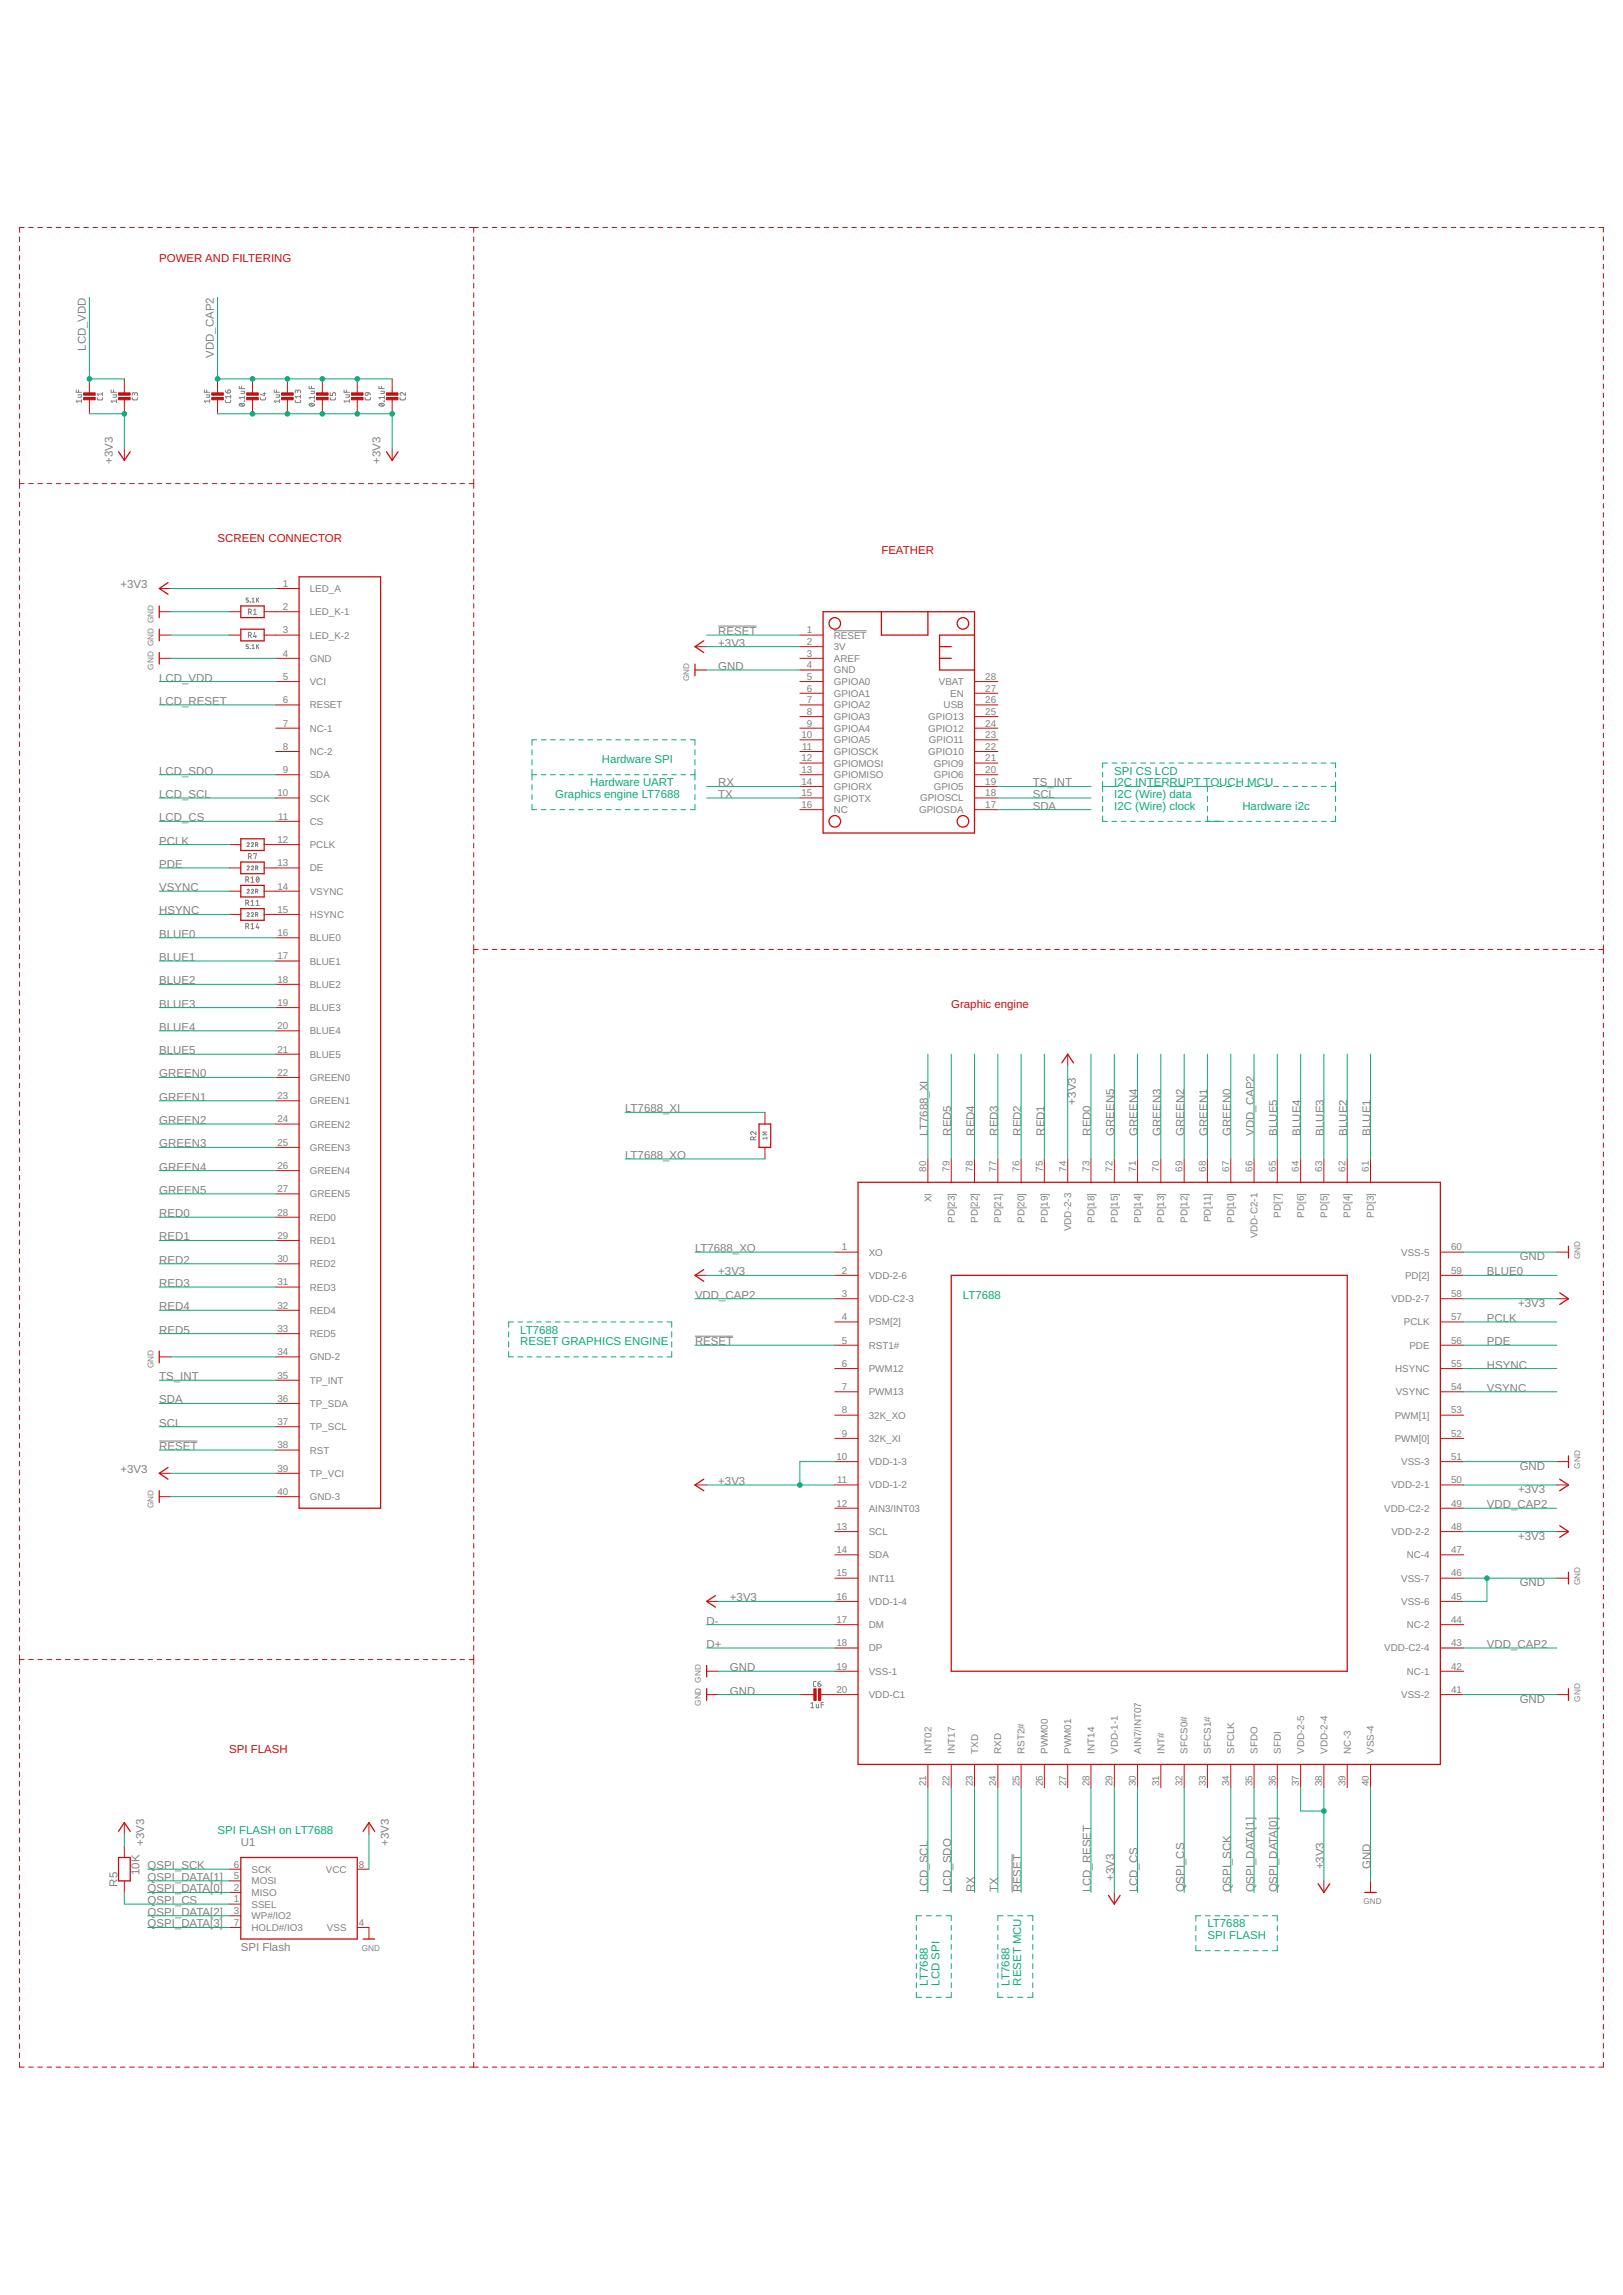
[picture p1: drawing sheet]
<svg xmlns="http://www.w3.org/2000/svg" width="297mm" height="420mm" viewBox="0 0 297 420" stroke-linecap="round" stroke-linejoin="round" font-family="sans-serif">
<defs><g id="words">
<g font-size="2.1" fill="#c90d0c">
<text x="29.2" y="48.1">POWER AND FILTERING</text>
<text x="39.8" y="99.2">SCREEN CONNECTOR</text>
<text x="161.3" y="101.3">FEATHER</text>
<text x="174.1" y="184.5">Graphic engine</text>
<text x="41.9" y="320.9">SPI FLASH</text>
</g>
<g font-size="2.1" fill="#808080">
<text x="15.7" y="64.2" transform="rotate(-90 15.7 64.2)">LCD_VDD</text>
<text x="39.2" y="65.5" transform="rotate(-90 39.2 65.5)">VDD_CAP2</text>
<text x="20.6" y="85" transform="rotate(-90 20.6 85)">+3V3</text>
<text x="69.7" y="85" transform="rotate(-90 69.7 85)">+3V3</text>
<text x="22.1" y="107.7">+3V3</text>
<text x="131.5" y="118.4">+3V3</text>
<text x="131.5" y="116.3">RESET</text>
<text x="29.2" y="124.8">LCD_VDD</text>
<text x="131.5" y="122.7">GND</text>
<text x="29.2" y="129">LCD_RESET</text>
<text x="29.2" y="141.8">LCD_SDO</text>
<text x="131.5" y="144">RX</text>
<text x="189" y="144">TS_INT</text>
<text x="29.2" y="146.1">LCD_SCL</text>
<text x="131.5" y="146.1">TX</text>
<text x="189" y="146.1">SCL</text>
<text x="189" y="148.2">SDA</text>
<text x="29.2" y="154.6">PCLK</text>
<text x="29.2" y="150.4">LCD_CS</text>
<text x="29.2" y="158.9">PDE</text>
<text x="29.2" y="167.4">HSYNC</text>
<text x="29.2" y="163.2">VSYNC</text>
<text x="29.2" y="171.7">BLUE0</text>
<text x="29.2" y="175.9">BLUE1</text>
<text x="29.2" y="180.2">BLUE2</text>
<text x="29.2" y="184.5">BLUE3</text>
<text x="29.2" y="188.7">BLUE4</text>
<text x="29.2" y="193">BLUE5</text>
<text x="29.2" y="197.3">GREEN0</text>
<text x="29.2" y="201.5">GREEN1</text>
<text x="114.4" y="203.7">LT7688_XI</text>
<text x="196.9" y="202.2" transform="rotate(-90 196.9 202.2)">+3V3</text>
<text x="29.2" y="205.8">GREEN2</text>
<text x="169.8" y="207.9" transform="rotate(-90 169.8 207.9)">LT7688_XI</text>
<text x="174.1" y="207.9" transform="rotate(-90 174.1 207.9)">RED5</text>
<text x="178.4" y="207.9" transform="rotate(-90 178.4 207.9)">RED4</text>
<text x="182.6" y="207.9" transform="rotate(-90 182.6 207.9)">RED3</text>
<text x="186.9" y="207.9" transform="rotate(-90 186.9 207.9)">RED2</text>
<text x="191.1" y="207.9" transform="rotate(-90 191.1 207.9)">RED1</text>
<text x="199.7" y="207.9" transform="rotate(-90 199.7 207.9)">RED0</text>
<text x="203.9" y="207.9" transform="rotate(-90 203.9 207.9)">GREEN5</text>
<text x="208.2" y="207.9" transform="rotate(-90 208.2 207.9)">GREEN4</text>
<text x="212.5" y="207.9" transform="rotate(-90 212.5 207.9)">GREEN3</text>
<text x="216.7" y="207.9" transform="rotate(-90 216.7 207.9)">GREEN2</text>
<text x="221" y="207.9" transform="rotate(-90 221 207.9)">GREEN1</text>
<text x="225.2" y="207.9" transform="rotate(-90 225.2 207.9)">GREEN0</text>
<text x="229.5" y="207.9" transform="rotate(-90 229.5 207.9)">VDD_CAP2</text>
<text x="233.8" y="207.9" transform="rotate(-90 233.8 207.9)">BLUE5</text>
<text x="238" y="207.9" transform="rotate(-90 238 207.9)">BLUE4</text>
<text x="242.3" y="207.9" transform="rotate(-90 242.3 207.9)">BLUE3</text>
<text x="246.6" y="207.9" transform="rotate(-90 246.6 207.9)">BLUE2</text>
<text x="250.8" y="207.9" transform="rotate(-90 250.8 207.9)">BLUE1</text>
<text x="29.2" y="210">GREEN3</text>
<text x="29.2" y="214.3">GREEN4</text>
<text x="114.4" y="212.2">LT7688_XO</text>
<text x="29.2" y="218.6">GREEN5</text>
<text x="29.2" y="222.8">RED0</text>
<text x="29.2" y="227.1">RED1</text>
<text x="29.2" y="231.4">RED2</text>
<text x="127.2" y="229.2">LT7688_XO</text>
<text x="131.5" y="233.5">+3V3</text>
<text x="272.1" y="233.5">BLUE0</text>
<text x="278.1" y="230.7">GND</text>
<text x="29.2" y="235.6">RED3</text>
<text x="29.2" y="239.9">RED4</text>
<text x="127.2" y="237.8">VDD_CAP2</text>
<text x="277.8" y="239.2">+3V3</text>
<text x="29.2" y="244.2">RED5</text>
<text x="272.1" y="242">PCLK</text>
<text x="127.2" y="246.3">RESET</text>
<text x="272.1" y="246.3">PDE</text>
<text x="272.1" y="250.5">HSYNC</text>
<text x="29.2" y="252.7">TS_INT</text>
<text x="29.2" y="256.9">SDA</text>
<text x="272.1" y="254.8">VSYNC</text>
<text x="29.2" y="261.2">SCL</text>
<text x="22.1" y="269.7">+3V3</text>
<text x="29.2" y="265.5">RESET</text>
<text x="278.1" y="269.1">GND</text>
<text x="131.5" y="271.9">+3V3</text>
<text x="277.8" y="273.3">+3V3</text>
<text x="272.1" y="276.1">VDD_CAP2</text>
<text x="277.8" y="281.9">+3V3</text>
<text x="133.6" y="293.2">+3V3</text>
<text x="278.1" y="290.4">GND</text>
<text x="129.3" y="297.4">D-</text>
<text x="129.3" y="301.7">D+</text>
<text x="133.6" y="306">GND</text>
<text x="272.1" y="301.7">VDD_CAP2</text>
<text x="133.6" y="310.2">GND</text>
<text x="278.1" y="311.7">GND</text>
<text x="26.4" y="337.9" transform="rotate(-90 26.4 337.9)">+3V3</text>
<text x="44.1" y="337.9">U1</text>
<text x="71.1" y="337.9" transform="rotate(-90 71.1 337.9)">+3V3</text>
<text x="21.5" y="345.4" transform="rotate(-90 21.5 345.4)">R5</text>
<text x="25.5" y="343.3" transform="rotate(-90 25.5 343.3)">10K</text>
<text x="27" y="346.5">QSPI_DATA[0]</text>
<text x="27" y="344.3">QSPI_DATA[1]</text>
<text x="27" y="342.2">QSPI_SCK</text>
<text x="169.8" y="346.5" transform="rotate(-90 169.8 346.5)">LCD_SCL</text>
<text x="174.1" y="346.5" transform="rotate(-90 174.1 346.5)">LCD_SDO</text>
<text x="178.4" y="346.5" transform="rotate(-90 178.4 346.5)">RX</text>
<text x="182.6" y="346.5" transform="rotate(-90 182.6 346.5)">TX</text>
<text x="186.9" y="346.5" transform="rotate(-90 186.9 346.5)">RESET</text>
<text x="199.7" y="346.5" transform="rotate(-90 199.7 346.5)">LCD_RESET</text>
<text x="203.9" y="344.3" transform="rotate(-90 203.9 344.3)">+3V3</text>
<text x="208.2" y="346.5" transform="rotate(-90 208.2 346.5)">LCD_CS</text>
<text x="216.7" y="346.5" transform="rotate(-90 216.7 346.5)">QSPI_CS</text>
<text x="225.2" y="346.5" transform="rotate(-90 225.2 346.5)">QSPI_SCK</text>
<text x="229.5" y="346.5" transform="rotate(-90 229.5 346.5)">QSPI_DATA[1]</text>
<text x="233.8" y="346.5" transform="rotate(-90 233.8 346.5)">QSPI_DATA[0]</text>
<text x="242.3" y="342.2" transform="rotate(-90 242.3 342.2)">+3V3</text>
<text x="250.8" y="342.2" transform="rotate(-90 250.8 342.2)">GND</text>
<text x="27" y="348.6">QSPI_CS</text>
<text x="27" y="352.9">QSPI_DATA[3]</text>
<text x="27" y="350.7">QSPI_DATA[2]</text>
<text x="44.1" y="357.1">SPI Flash</text>
</g>
<g font-size="2.1" fill="#0dab76">
<text x="108" y="144">Hardware UART</text>
<text x="110.1" y="139.7">Hardware SPI</text>
<text x="203.9" y="141.8">SPI CS LCD</text>
<text x="203.9" y="144">I2C INTERRUPT TOUCH MCU</text>
<text x="101.6" y="146.1">Graphics engine LT7688</text>
<text x="203.9" y="146.1">I2C (Wire) data</text>
<text x="203.9" y="148.2">I2C (Wire) clock</text>
<text x="227.4" y="148.2">Hardware i2c</text>
<text x="176.2" y="237.8">LT7688</text>
<text x="95.2" y="244.2">LT7688</text>
<text x="95.2" y="246.3">RESET GRAPHICS ENGINE</text>
<text x="39.8" y="335.8">SPI FLASH on LT7688</text>
<text x="221" y="352.9">LT7688</text>
<text x="221" y="355">SPI FLASH</text>
<text x="169.8" y="363.5" transform="rotate(-90 169.8 363.5)">LT7688</text>
<text x="172" y="363.5" transform="rotate(-90 172 363.5)">LCD SPI</text>
<text x="184.8" y="363.5" transform="rotate(-90 184.8 363.5)">LT7688</text>
<text x="186.9" y="363.5" transform="rotate(-90 186.9 363.5)">RESET MCU</text>
</g>
<g font-size="1.8" fill="#808080">
<text x="51.8" y="107.4">1</text>
<text x="51.8" y="111.7">2</text>
<text x="56.7" y="108.4">LED_A</text>
<text x="56.7" y="112.6">LED_K-1</text>
<text x="51.8" y="116">3</text>
<text x="56.7" y="116.9">LED_K-2</text>
<text x="147.7" y="116">1</text>
<text x="147.7" y="118.1">2</text>
<text x="152.6" y="116.9">RESET</text>
<text x="152.6" y="119">3V</text>
<text x="51.8" y="120.2">4</text>
<text x="51.8" y="124.5">5</text>
<text x="56.7" y="121.2">GND</text>
<text x="56.7" y="125.4">VCI</text>
<text x="147.7" y="120.2">3</text>
<text x="147.7" y="122.4">4</text>
<text x="147.7" y="124.5">5</text>
<text x="152.6" y="121.2">AREF</text>
<text x="152.6" y="123.3">GND</text>
<text x="152.6" y="125.4">GPIOA0</text>
<text x="171.8" y="125.4">VBAT</text>
<text x="180.3" y="124.5">28</text>
<text x="51.8" y="128.8">6</text>
<text x="56.7" y="129.7">RESET</text>
<text x="147.7" y="126.6">6</text>
<text x="147.7" y="128.8">7</text>
<text x="147.7" y="130.9">8</text>
<text x="152.6" y="127.6">GPIOA1</text>
<text x="152.6" y="129.7">GPIOA2</text>
<text x="152.6" y="131.8">GPIOA3</text>
<text x="169.9" y="131.8">GPIO13</text>
<text x="172.7" y="129.7">USB</text>
<text x="173.9" y="127.5">EN</text>
<text x="180.3" y="130.9">25</text>
<text x="180.3" y="126.6">27</text>
<text x="180.3" y="128.8">26</text>
<text x="51.8" y="133">7</text>
<text x="51.8" y="137.3">8</text>
<text x="56.7" y="134">NC-1</text>
<text x="146.7" y="135.1">10</text>
<text x="146.8" y="137.3">11</text>
<text x="147.7" y="133">9</text>
<text x="152.6" y="134">GPIOA4</text>
<text x="152.6" y="136.1">GPIOA5</text>
<text x="169.9" y="133.9">GPIO12</text>
<text x="170" y="136.1">GPIO11</text>
<text x="180.3" y="137.3">22</text>
<text x="180.3" y="135.1">23</text>
<text x="180.3" y="133">24</text>
<text x="51.8" y="141.5">9</text>
<text x="56.7" y="138.2">NC-2</text>
<text x="56.7" y="142.5">SDA</text>
<text x="146.7" y="139.4">12</text>
<text x="146.7" y="141.5">13</text>
<text x="146.7" y="143.7">14</text>
<text x="152.6" y="138.2">GPIOSCK</text>
<text x="152.6" y="140.3">GPIOMOSI</text>
<text x="152.6" y="142.5">GPIOMISO</text>
<text x="169.9" y="138.2">GPIO10</text>
<text x="170.9" y="140.3">GPIO9</text>
<text x="170.9" y="142.5">GPIO6</text>
<text x="180.3" y="143.7">19</text>
<text x="180.3" y="139.4">21</text>
<text x="180.3" y="141.5">20</text>
<text x="50.8" y="145.8">10</text>
<text x="56.7" y="146.7">SCK</text>
<text x="146.7" y="145.8">15</text>
<text x="146.7" y="147.9">16</text>
<text x="152.6" y="144.6">GPIORX</text>
<text x="152.6" y="146.7">GPIOTX</text>
<text x="152.6" y="148.9">NC</text>
<text x="168.2" y="148.9">GPIOSDA</text>
<text x="168.4" y="146.7">GPIOSCL</text>
<text x="170.9" y="144.6">GPIO5</text>
<text x="180.3" y="147.9">17</text>
<text x="180.3" y="145.8">18</text>
<text x="50.8" y="154.3">12</text>
<text x="50.9" y="150.1">11</text>
<text x="56.7" y="151">CS</text>
<text x="56.7" y="155.3">PCLK</text>
<text x="50.8" y="158.6">13</text>
<text x="56.7" y="159.5">DE</text>
<text x="50.8" y="162.9">14</text>
<text x="50.8" y="167.1">15</text>
<text x="56.7" y="163.8">VSYNC</text>
<text x="50.8" y="171.4">16</text>
<text x="56.7" y="168.1">HSYNC</text>
<text x="56.7" y="172.3">BLUE0</text>
<text x="50.8" y="175.6">17</text>
<text x="50.8" y="179.9">18</text>
<text x="56.7" y="176.6">BLUE1</text>
<text x="50.8" y="184.2">19</text>
<text x="56.7" y="180.8">BLUE2</text>
<text x="56.7" y="185.1">BLUE3</text>
<text x="50.8" y="188.4">20</text>
<text x="56.7" y="189.4">BLUE4</text>
<text x="50.8" y="192.7">21</text>
<text x="50.8" y="197">22</text>
<text x="56.7" y="193.6">BLUE5</text>
<text x="56.7" y="197.9">GREEN0</text>
<text x="50.8" y="201.2">23</text>
<text x="56.7" y="202.2">GREEN1</text>
<text x="50.8" y="205.5">24</text>
<text x="50.8" y="209.7">25</text>
<text x="56.7" y="206.4">GREEN2</text>
<text x="50.8" y="214">26</text>
<text x="56.7" y="210.7">GREEN3</text>
<text x="56.7" y="215">GREEN4</text>
<text x="169.5" y="214.5" transform="rotate(-90 169.5 214.5)">80</text>
<text x="173.8" y="214.5" transform="rotate(-90 173.8 214.5)">79</text>
<text x="178.1" y="214.5" transform="rotate(-90 178.1 214.5)">78</text>
<text x="182.3" y="214.5" transform="rotate(-90 182.3 214.5)">77</text>
<text x="186.6" y="214.5" transform="rotate(-90 186.6 214.5)">76</text>
<text x="190.8" y="214.5" transform="rotate(-90 190.8 214.5)">75</text>
<text x="195.1" y="214.5" transform="rotate(-90 195.1 214.5)">74</text>
<text x="199.4" y="214.5" transform="rotate(-90 199.4 214.5)">73</text>
<text x="203.6" y="214.5" transform="rotate(-90 203.6 214.5)">72</text>
<text x="207.9" y="214.5" transform="rotate(-90 207.9 214.5)">71</text>
<text x="212.2" y="214.5" transform="rotate(-90 212.2 214.5)">70</text>
<text x="216.4" y="214.5" transform="rotate(-90 216.4 214.5)">69</text>
<text x="220.7" y="214.5" transform="rotate(-90 220.7 214.5)">68</text>
<text x="224.9" y="214.5" transform="rotate(-90 224.9 214.5)">67</text>
<text x="229.2" y="214.5" transform="rotate(-90 229.2 214.5)">66</text>
<text x="233.5" y="214.5" transform="rotate(-90 233.5 214.5)">65</text>
<text x="237.7" y="214.5" transform="rotate(-90 237.7 214.5)">64</text>
<text x="242" y="214.5" transform="rotate(-90 242 214.5)">63</text>
<text x="246.3" y="214.5" transform="rotate(-90 246.3 214.5)">62</text>
<text x="250.5" y="214.5" transform="rotate(-90 250.5 214.5)">61</text>
<text x="50.8" y="218.3">27</text>
<text x="56.7" y="219.2">GREEN5</text>
<text x="170.5" y="220.1" transform="rotate(-90 170.5 220.1)">XI</text>
<text x="50.8" y="222.5">28</text>
<text x="50.8" y="226.8">29</text>
<text x="56.7" y="223.5">RED0</text>
<text x="56.7" y="227.7">RED1</text>
<text x="174.7" y="223.9" transform="rotate(-90 174.7 223.9)">PD[23]</text>
<text x="179" y="223.9" transform="rotate(-90 179 223.9)">PD[22]</text>
<text x="183.2" y="223.9" transform="rotate(-90 183.2 223.9)">PD[21]</text>
<text x="187.5" y="223.9" transform="rotate(-90 187.5 223.9)">PD[20]</text>
<text x="191.8" y="223.9" transform="rotate(-90 191.8 223.9)">PD[19]</text>
<text x="196" y="225.4" transform="rotate(-90 196 225.4)">VDD-2-3</text>
<text x="200.3" y="223.9" transform="rotate(-90 200.3 223.9)">PD[18]</text>
<text x="204.6" y="223.9" transform="rotate(-90 204.6 223.9)">PD[15]</text>
<text x="208.8" y="223.9" transform="rotate(-90 208.8 223.9)">PD[14]</text>
<text x="213.1" y="223.9" transform="rotate(-90 213.1 223.9)">PD[13]</text>
<text x="217.4" y="223.9" transform="rotate(-90 217.4 223.9)">PD[12]</text>
<text x="221.6" y="223.8" transform="rotate(-90 221.6 223.8)">PD[11]</text>
<text x="225.9" y="223.9" transform="rotate(-90 225.9 223.9)">PD[10]</text>
<text x="230.1" y="226.7" transform="rotate(-90 230.1 226.7)">VDD-C2-1</text>
<text x="234.4" y="222.9" transform="rotate(-90 234.4 222.9)">PD[7]</text>
<text x="238.7" y="222.9" transform="rotate(-90 238.7 222.9)">PD[6]</text>
<text x="242.9" y="222.9" transform="rotate(-90 242.9 222.9)">PD[5]</text>
<text x="247.2" y="222.9" transform="rotate(-90 247.2 222.9)">PD[4]</text>
<text x="251.5" y="222.9" transform="rotate(-90 251.5 222.9)">PD[3]</text>
<text x="50.8" y="231.1">30</text>
<text x="56.7" y="232">RED2</text>
<text x="154.1" y="228.9">1</text>
<text x="154.1" y="233.2">2</text>
<text x="159" y="229.9">XO</text>
<text x="256.4" y="229.9">VSS-5</text>
<text x="265.6" y="233.2">59</text>
<text x="265.6" y="228.9">60</text>
<text x="50.8" y="235.3">31</text>
<text x="50.8" y="239.6">32</text>
<text x="56.7" y="236.3">RED3</text>
<text x="154.1" y="237.5">3</text>
<text x="159" y="234.1">VDD-2-6</text>
<text x="159" y="238.4">VDD-C2-3</text>
<text x="254.6" y="238.4">VDD-2-7</text>
<text x="257.1" y="234.1">PD[2]</text>
<text x="265.6" y="237.5">58</text>
<text x="50.8" y="243.9">33</text>
<text x="56.7" y="240.5">RED4</text>
<text x="56.7" y="244.8">RED5</text>
<text x="154.1" y="241.7">4</text>
<text x="154.1" y="246">5</text>
<text x="159" y="242.7">PSM[2]</text>
<text x="257" y="242.7">PCLK</text>
<text x="265.6" y="246">56</text>
<text x="265.6" y="241.7">57</text>
<text x="50.8" y="248.1">34</text>
<text x="56.7" y="249.1">GND-2</text>
<text x="154.1" y="250.2">6</text>
<text x="159" y="246.9">RST1#</text>
<text x="159" y="251.2">PWM12</text>
<text x="255.3" y="251.2">HSYNC</text>
<text x="257.9" y="246.9">PDE</text>
<text x="265.6" y="250.2">55</text>
<text x="50.8" y="252.4">35</text>
<text x="50.8" y="256.6">36</text>
<text x="56.7" y="253.3">TP_INT</text>
<text x="56.7" y="257.6">TP_SDA</text>
<text x="154.1" y="254.5">7</text>
<text x="159" y="255.4">PWM13</text>
<text x="255.5" y="255.4">VSYNC</text>
<text x="265.6" y="254.5">54</text>
<text x="50.8" y="260.9">37</text>
<text x="56.7" y="261.8">TP_SCL</text>
<text x="154.1" y="258.8">8</text>
<text x="154.1" y="263">9</text>
<text x="159" y="259.7">32K_XO</text>
<text x="159" y="264">32K_XI</text>
<text x="255.3" y="264">PWM[0]</text>
<text x="255.3" y="259.7">PWM[1]</text>
<text x="265.6" y="263">52</text>
<text x="265.6" y="258.8">53</text>
<text x="50.8" y="265.2">38</text>
<text x="50.8" y="269.4">39</text>
<text x="56.7" y="266.1">RST</text>
<text x="153.1" y="267.3">10</text>
<text x="159" y="268.2">VDD-1-3</text>
<text x="256.4" y="268.2">VSS-3</text>
<text x="265.6" y="267.3">51</text>
<text x="50.8" y="273.7">40</text>
<text x="56.7" y="274.6">GND-3</text>
<text x="56.7" y="270.4">TP_VCI</text>
<text x="153.1" y="275.8">12</text>
<text x="153.2" y="271.6">11</text>
<text x="159" y="272.5">VDD-1-2</text>
<text x="254.6" y="272.5">VDD-2-1</text>
<text x="265.6" y="275.8">49</text>
<text x="265.6" y="271.6">50</text>
<text x="153.1" y="280.1">13</text>
<text x="159" y="276.8">AIN3/INT03</text>
<text x="159" y="281">SCL</text>
<text x="253.4" y="276.8">VDD-C2-2</text>
<text x="254.6" y="281">VDD-2-2</text>
<text x="265.6" y="280.1">48</text>
<text x="153.1" y="284.4">14</text>
<text x="159" y="285.3">SDA</text>
<text x="257.5" y="285.3">NC-4</text>
<text x="265.6" y="284.4">47</text>
<text x="153.1" y="288.6">15</text>
<text x="153.1" y="292.9">16</text>
<text x="159" y="289.6">INT11</text>
<text x="159" y="293.8">VDD-1-4</text>
<text x="256.4" y="293.8">VSS-6</text>
<text x="256.4" y="289.5">VSS-7</text>
<text x="265.6" y="292.9">45</text>
<text x="265.6" y="288.6">46</text>
<text x="153.1" y="297.1">17</text>
<text x="159" y="298.1">DM</text>
<text x="257.5" y="298.1">NC-2</text>
<text x="265.6" y="297.1">44</text>
<text x="153.1" y="301.4">18</text>
<text x="153.1" y="305.7">19</text>
<text x="159" y="302.3">DP</text>
<text x="253.4" y="302.3">VDD-C2-4</text>
<text x="265.6" y="305.7">42</text>
<text x="265.6" y="301.4">43</text>
<text x="153.1" y="309.9">20</text>
<text x="159" y="306.6">VSS-1</text>
<text x="159" y="310.9">VDD-C1</text>
<text x="256.4" y="310.9">VSS-2</text>
<text x="257.5" y="306.6">NC-1</text>
<text x="265.6" y="309.9">41</text>
<text x="170.5" y="321.1" transform="rotate(-90 170.5 321.1)">INT02</text>
<text x="174.7" y="321.1" transform="rotate(-90 174.7 321.1)">INT17</text>
<text x="179" y="321.1" transform="rotate(-90 179 321.1)">TXD</text>
<text x="183.3" y="321.1" transform="rotate(-90 183.3 321.1)">RXD</text>
<text x="187.5" y="321.1" transform="rotate(-90 187.5 321.1)">RST2#</text>
<text x="191.8" y="321.1" transform="rotate(-90 191.8 321.1)">PWM00</text>
<text x="196" y="321.1" transform="rotate(-90 196 321.1)">PWM01</text>
<text x="200.3" y="321.1" transform="rotate(-90 200.3 321.1)">INT14</text>
<text x="204.6" y="321.1" transform="rotate(-90 204.6 321.1)">VDD-1-1</text>
<text x="208.8" y="321.1" transform="rotate(-90 208.8 321.1)">AIN7/INT07</text>
<text x="213.1" y="321.1" transform="rotate(-90 213.1 321.1)">INT#</text>
<text x="217.4" y="321.1" transform="rotate(-90 217.4 321.1)">SFCS0#</text>
<text x="221.6" y="321.1" transform="rotate(-90 221.6 321.1)">SFCS1#</text>
<text x="225.9" y="321.1" transform="rotate(-90 225.9 321.1)">SFCLK</text>
<text x="230.1" y="321.1" transform="rotate(-90 230.1 321.1)">SFDO</text>
<text x="234.4" y="321.1" transform="rotate(-90 234.4 321.1)">SFDI</text>
<text x="238.7" y="321.1" transform="rotate(-90 238.7 321.1)">VDD-2-5</text>
<text x="242.9" y="321.1" transform="rotate(-90 242.9 321.1)">VDD-2-4</text>
<text x="247.2" y="321.1" transform="rotate(-90 247.2 321.1)">NC-3</text>
<text x="251.5" y="321.1" transform="rotate(-90 251.5 321.1)">VSS-4</text>
<text x="169.5" y="327" transform="rotate(-90 169.5 327)">21</text>
<text x="173.8" y="327" transform="rotate(-90 173.8 327)">22</text>
<text x="178.1" y="327" transform="rotate(-90 178.1 327)">23</text>
<text x="182.3" y="327" transform="rotate(-90 182.3 327)">24</text>
<text x="186.6" y="327" transform="rotate(-90 186.6 327)">25</text>
<text x="190.8" y="327" transform="rotate(-90 190.8 327)">26</text>
<text x="195.1" y="327" transform="rotate(-90 195.1 327)">27</text>
<text x="199.4" y="327" transform="rotate(-90 199.4 327)">28</text>
<text x="203.6" y="327" transform="rotate(-90 203.6 327)">29</text>
<text x="207.9" y="327" transform="rotate(-90 207.9 327)">30</text>
<text x="212.2" y="327" transform="rotate(-90 212.2 327)">31</text>
<text x="216.4" y="327" transform="rotate(-90 216.4 327)">32</text>
<text x="220.7" y="327" transform="rotate(-90 220.7 327)">33</text>
<text x="224.9" y="327" transform="rotate(-90 224.9 327)">34</text>
<text x="229.2" y="327" transform="rotate(-90 229.2 327)">35</text>
<text x="233.5" y="327" transform="rotate(-90 233.5 327)">36</text>
<text x="237.7" y="327" transform="rotate(-90 237.7 327)">37</text>
<text x="242" y="327" transform="rotate(-90 242 327)">38</text>
<text x="246.3" y="327" transform="rotate(-90 246.3 327)">39</text>
<text x="250.5" y="327" transform="rotate(-90 250.5 327)">40</text>
<text x="42.8" y="341.9">6</text>
<text x="65.7" y="341.9">8</text>
<text x="42.8" y="344">5</text>
<text x="42.8" y="346.2">2</text>
<text x="46" y="342.8">SCK</text>
<text x="46" y="345">MOSI</text>
<text x="46" y="347.1">MISO</text>
<text x="59.6" y="342.8">VCC</text>
<text x="42.8" y="348.3">1</text>
<text x="42.8" y="350.4">3</text>
<text x="42.8" y="352.6">7</text>
<text x="46" y="349.2">SSEL</text>
<text x="46" y="351.4">WP#/IO2</text>
<text x="46" y="353.5">HOLD#/IO3</text>
<text x="59.8" y="353.5">VSS</text>
<text x="65.7" y="352.6">4</text>
</g>
<g font-size="1.5" fill="#808080">
<text x="28.1" y="122.6" transform="rotate(-90 28.1 122.6)">GND GND GND</text>
<text x="126.1" y="124.7" transform="rotate(-90 126.1 124.7)">GND</text>
<text x="289.2" y="230.5" transform="rotate(-90 289.2 230.5)">GND</text>
<text x="28.1" y="250.5" transform="rotate(-90 28.1 250.5)">GND</text>
<text x="289.2" y="268.9" transform="rotate(-90 289.2 268.9)">GND</text>
<text x="28.1" y="276.1" transform="rotate(-90 28.1 276.1)">GND</text>
<text x="289.2" y="290.2" transform="rotate(-90 289.2 290.2)">GND</text>
<text x="289.2" y="311.5" transform="rotate(-90 289.2 311.5)">GND</text>
<text x="128.3" y="312.3" transform="rotate(-90 128.3 312.3)">GND GND</text>
<text x="249.5" y="348.6">GND</text>
<text x="66.2" y="357.1">GND</text>
</g>
</g></defs>
<g fill="none" stroke="#808080" stroke-width=".18">
<path d="M13.9 71.4v.4h1M14.3 72.3h.6l-.1 .4h-.5M14.4 71.4v.4M14.9 73.4h-1l.3 .3M14.9 73.2v.5M17.8 72.8v.3l.2 .1h.7l.1-.4M18.8 71.9v.5M18.8 72.1h-1l.2 .3M20.3 71.4v.4h1M20.7 72.3h.6l-.1 .4h-.5M20.8 71.4v.4M21.3 73.4h-1l.3 .3"/>
<path d="M21.3 73.2v.5M24.2 72.8v.3l.2 .1h.7l.1-.4M24.6 72.1l.1-.2h.4l.1 .5M24.6 72.3v-.3l-.3-.1-.1 .5M37.4 71.4v.4h1M37.7 72.3h.7l-.1 .4h-.6M37.8 71.4v.4M38.4 73.4h-1l.2 .3M38.4 73.2v.5M41.2 73.3l.1 .3 .2 .1h.6l.1-.4M41.2 71.5l.2 .3 .3 .1M41.7 71.5a.28 .28 0 0 1 .5 0 .28 .28 0 0 1-.2 .4h-.3z"/>
<path d="M42.2 72.6h-1l.3 .3M42.2 72.3v.6M43.8 74a.54 .54 0 0 1 .5-.2 .54 .54 0 0 1 .4 .4 .54 .54 0 0 1-.5 .2 .54 .54 0 0 1-.4-.4zM43.8 70.7v.4h1M44 73.9l.6 .4M44.1 71.6h.7l-.1 .4-.6 .1M44.2 70.7v.4M44.7 73.5h.1M44.8 72.8h-1l.2 .2M44.8 72.5v.5M47.6 72.8l.1 .3 .2 .1h.6l.1-.4M48.2 72h.4"/>
<path d="M48.4 71.9v.5l-.8-.2M50.2 71.4v.4h1M50.5 72.3h.7l-.1 .4h-.6M50.6 71.4v.4M51.2 73.4h-1l.2 .3M51.2 73.2v.5M54 73.3l.1 .3 .2 .1h.6l.1-.4M54.5 71.7l.1-.2 .2-.1 .2 .1v.4M54.5 71.8l-.1-.3-.3-.1-.1 .5M55 72.3v.6M55 72.6h-1l.3 .3M56.6 70.7v.4h1"/>
<path d="M56.6 74a.53 .53 0 0 1 .9 .2 .52 .52 0 0 1-.5 .2 .52 .52 0 0 1-.4-.4zM56.8 73.9l.5 .4M56.9 71.6h.7l-.1 .4-.6 .1M57 70.7v.4M57.5 73.5h.1M57.6 72.8h-1l.2 .2M57.6 72.5v.5M60.4 72.8l.1 .3 .1 .1h.7l.1-.4M60.4 71.9v.5h.5v-.4l.2-.1 .3 .1v.4M63 71.4v.4h.9M63.3 72.3h.6v.4h-.6M63.4 71.4v.4"/>
<path d="M63.9 73.4h-.9l.2 .3M63.9 73.2v.5M66.8 72.8v.3l.2 .1h.7l.1-.4M66.9 72l.5-.1v.3a.28 .28 0 0 1-.4 .2 .28 .28 0 0 1-.1-.4zM67.4 71.9l.3 .1 .1 .3M69.4 70.7v.4h.9M69.4 74a.55 .55 0 0 1 .9 .2 .54 .54 0 0 1-.5 .2 .54 .54 0 0 1-.4-.4zM69.6 73.9l.5 .4M69.7 71.6h.6v.4l-.6 .1M69.8 70.7v.4M70.3 73.5h.1M70.3 72.8h-.9l.2 .2"/>
<path d="M70.3 72.5v.5M73.2 72.8v.3l.2 .1h.7l.1-.4M74.2 71.9v.5l-.5-.5a.27 .27 0 0 0-.5 .1 .27 .27 0 0 0 .2 .4M45.5 109.5h-.4v.3l.4 .2-.1 .2h-.3M45.5 118h-.4v.3l.3 .1 .1 .1-.1 .2h-.3M45.5 112.1l.5-.1v-.4l-.5-.1v1M45.5 116.3l.5-.1v-.3l-.5-.1v1M45.8 110.2h.1M45.8 118.7h.1M45.8 112.1l.2 .4M45.8 116.3l.2 .5M46.1 110.2h.4"/>
<path d="M46.1 109.7l.2-.2v.7M46.1 118.2l.2-.2v.7M46.1 118.7h.4M46.4 111.7l.3-.2v1M46.4 112.5h.5M46.6 115.8l-.2 .7h.5M46.8 116.3v.5M46.9 109.5v.7M46.9 118v.7M47.1 109.8l.2 .4M47.1 118.3l.2 .4M47.3 109.5l-.4 .4"/>
<path d="M47.3 118l-.4 .5M131.5 114.6h7M152.6 115.5h6M45.2 154.4a.2 .2 0 0 1 .3-.1 .2 .2 0 0 1 .1 .3l-.4 .4h.4M45.2 158.7a.2 .2 0 0 1 .3-.2 .21 .21 0 0 1 .1 .4l-.4 .4h.4M45.5 156.8l.5-.1v-.3l-.5-.1v.9M45.8 156.8l.2 .4M46 154.4a.19 .19 0 0 1 .3-.1 .19 .19 0 0 1 0 .3l-.3 .4h.4M46 158.7a.2 .2 0 0 1 .3-.1 .2 .2 0 0 1 0 .3l-.3 .4h.4M46.4 156.4v-.1h.5l-.2 .9M46.8 154.7l.3-.1v-.3h-.3v.7M46.8 158.9h.3l.1-.3-.4-.1v.8"/>
<path d="M47 154.7l.2 .3M47 158.9l.2 .4M45 161.1l.5-.1v-.4l-.5-.1v1M45 165.3l.5-.1v-.3l-.5-.1v1M45 169.6l.5-.1v-.3l-.5-.1v.9M45.2 163a.2 .2 0 0 1 .3-.2 .2 .2 0 0 1 .1 .3l-.4 .4h.4M45.2 167.2a.2 .2 0 0 1 .3-.1 .2 .2 0 0 1 .1 .3l-.4 .4h.4M45.3 161.1l.2 .4M45.3 165.3l.2 .5M45.3 169.6l.2 .4M45.9 160.8l.3-.3v1M45.9 165l.3-.2v1"/>
<path d="M45.9 169.3l.3-.2v.9M45.9 161.5h.6M45.9 165.8h.6M45.9 170h.6M46 163a.19 .19 0 0 1 .3-.2 .19 .19 0 0 1 0 .3l-.3 .4h.4M46 167.2a.2 .2 0 0 1 .3-.1 .2 .2 0 0 1 0 .3l-.3 .4h.4M46.8 163.2h.3v-.4h-.3v.7M46.8 167.4h.3l.1-.2-.4-.2v.8M46.9 165.8h.5M46.9 165l.3-.2v1M47 160.6l.1-.1a.5 .5 0 0 1 .3 .5 .5 .5 0 0 1-.3 .5l-.2-.5zM47 163.2l.2 .3"/>
<path d="M47 167.4l.2 .4M47.1 169.1l-.2 .7h.5M47.3 169.6v.4M47.4 160.8l-.5 .5M137.9 208.7l-.1-.5h-.3l-.1 .5h.9M138.3 207.2v.5l-.5-.5a.27 .27 0 0 0-.4 .1 .27 .27 0 0 0 .2 .4M138.3 208.1l-.4 .2M140.4 208.4h-.8l.2 .2M140.4 208.2v.4M140.4 207.3h-.8l.4 .2-.4 .3h.8M127.2 244.6h7M29.1 263.8h7"/>
<path d="M148.4 311.9l.3-.2v1M148.4 312.7h.5M149.3 307.8h-.3l-.1 .2v.7l.4 .1M149.4 312v.5l.1 .2h.3v-.7M149.7 308.3h.3a.28 .28 0 0 1 .2 .3 .28 .28 0 0 1-.2 .2 .28 .28 0 0 1-.3-.3zM150.1 307.8l-.3 .2-.1 .3M150.3 312.1h.4M150.7 311.7h-.4v1M185.2 339.5v7"/>
</g>
<g fill="none" stroke="#c90d0c" stroke-width=".18">
<path d="M3.6 43.4v.8M3.6 45.1v.8M3.6 46.8v.8M3.6 48.5v.8M3.6 50.2v.9M3.6 51.9v.8M3.6 53.6v.9M3.6 55.3v.9M3.6 57v.9M3.6 58.7v.9M4.4 41.7h-.8v.8M5.2 41.7h.9"/>
<path d="M6.9 41.7h.9M8.6 41.7h.9M10.3 41.7h.8M12 41.7h.8M13.7 41.7h.8M15.3 41.7h.9M17 41.7h.8M18.7 41.7h.8M20.4 41.7h.8M22.1 41.7h.8M23.7 41.7h.9M25.4 41.7h.8"/>
<path d="M27.1 41.7h.8M28.8 41.7h.8M30.4 41.7h.9M32.1 41.7h.9M33.8 41.7h.8M35.5 41.7h.8M37.2 41.7h.8M38.8 41.7h.9M40.5 41.7h.9M42.2 41.7h.8M43.9 41.7h.8M45.6 41.7h.8"/>
<path d="M47.2 41.7h.9M48.9 41.7h.9M50.6 41.7h.8M52.3 41.7h.8M54 41.7h.8M55.6 41.7h.9M57.3 41.7h.8M59 41.7h.8M60.7 41.7h.8M62.4 41.7h.8M64 41.7h.9M65.7 41.7h.8"/>
<path d="M67.4 41.7h.8M69.1 41.7h.8M70.8 41.7h.8M72.4 41.7h.9M74.1 41.7h.9M75.8 41.7h.8M77.5 41.7h.8M79.1 41.7h.9M80.8 41.7h.9M82.5 41.7h.9M84.2 41.7h.8M85.9 41.7h1.6"/>
<path d="M86.7 41.7v.8M86.7 43.4v.8M86.7 45.1v.8M86.7 46.8v.8M86.7 48.5v.8M86.7 50.2v.9M86.7 51.9v.8M86.7 53.6v.9M86.7 55.3v.9M86.7 57v.9M86.7 58.7v.9M88.4 41.7h.8"/>
<path d="M90.1 41.7h.8M91.8 41.7h.8M93.5 41.7h.8M95.1 41.7h.9M96.8 41.7h.9M98.5 41.7h.9M100.2 41.7h.8M101.9 41.7h.8M103.6 41.7h.8M105.3 41.7h.8M107 41.7h.8M108.6 41.7h.9"/>
<path d="M110.3 41.7h.9M112 41.7h.9M113.7 41.7h.9M115.4 41.7h.8M117.1 41.7h.8M118.8 41.7h.8M120.5 41.7h.8M122.2 41.7h.8M123.8 41.7h.9M125.5 41.7h.9M127.2 41.7h.9M128.9 41.7h.9"/>
<path d="M130.6 41.7h.8M132.3 41.7h.8M134 41.7h.8M135.7 41.7h.8M137.3 41.7h.9M139 41.7h.9M140.7 41.7h.9M142.4 41.7h.9M144.1 41.7h.8M145.8 41.7h.8M147.5 41.7h.8M149.1 41.7h.9"/>
<path d="M150.8 41.7h.9M152.5 41.7h.9M154.2 41.7h.9M155.9 41.7h.8M157.6 41.7h.8M159.3 41.7h.8M161 41.7h.8M162.6 41.7h.9M164.3 41.7h.9M166 41.7h.9M167.7 41.7h.9M169.4 41.7h.8"/>
<path d="M171.1 41.7h.8M172.8 41.7h.8M174.5 41.7h.8M176.1 41.7h.9M177.8 41.7h.9M179.5 41.7h.9M181.2 41.7h.9M182.9 41.7h.8M184.6 41.7h.8M186.3 41.7h.8M188 41.7h.8M189.7 41.7h.8"/>
<path d="M191.3 41.7h.9M193 41.7h.9M194.7 41.7h.9M196.4 41.7h.9M198.1 41.7h.8M199.8 41.7h.8M201.5 41.7h.8M203.2 41.7h.8M204.9 41.7h.8M206.5 41.7h.9M208.2 41.7h.9M209.9 41.7h.9"/>
<path d="M211.6 41.7h.8M213.3 41.7h.8M215 41.7h.8M216.7 41.7h.8M218.4 41.7h.8M220 41.7h.9M221.7 41.7h.9M223.4 41.7h.9M225.1 41.7h.9M226.8 41.7h.8M228.5 41.7h.8M230.2 41.7h.8"/>
<path d="M231.8 41.7h.9M233.5 41.7h.9M235.2 41.7h.9M236.9 41.7h.9M238.6 41.7h.8M240.3 41.7h.8M242 41.7h.8M243.7 41.7h.8M245.3 41.7h.9M247 41.7h.9M248.7 41.7h.9M250.4 41.7h.9"/>
<path d="M252.1 41.7h.8M253.8 41.7h.8M255.5 41.7h.8M257.2 41.7h.8M258.8 41.7h.9M260.5 41.7h.9M262.2 41.7h.9M263.9 41.7h.9M265.6 41.7h.8M267.3 41.7h.8M269 41.7h.8M270.7 41.7h.8"/>
<path d="M272.4 41.7h.8M274 41.7h.9M275.7 41.7h.9M277.4 41.7h.9M279.1 41.7h.9M280.8 41.7h.8M282.5 41.7h.8M284.2 41.7h.8M285.9 41.7h.8M287.5 41.7h.9M289.2 41.7h.9M290.9 41.7h.9"/>
<path d="M292.6 41.7h.9v.8M293.5 43.3v.9M293.5 45v.9M293.5 46.7v.9M293.5 48.4v.8M293.5 50.1v.8M293.5 51.8v.8M293.5 53.4v.9M293.5 55.1v.9M293.5 56.8v.9M293.5 58.5v.8M3.6 60.4v.9"/>
<path d="M3.6 62.1v.9M3.6 63.8v.9M3.6 65.5v.9M3.6 67.2v.9M3.6 68.9v.9M3.6 70.6v.9M3.6 72.3v.9M3.6 74v.9M3.6 75.8v.8M3.6 77.4v.9M3.6 79.2v.8M16.4 69.4v2.7"/>
<path d="M16.4 73v2.8M22.8 69.4v2.7M22.8 73v2.8M39.8 69.4v2.7M39.8 73v2.8M46.2 69.4v2.7M46.2 73v2.8M52.6 69.4v2.7M52.6 73v2.8M59 69.4v2.7M59 73v2.8M65.4 69.4v2.7"/>
<path d="M65.4 73v2.8M71.8 69.4v2.7M71.8 73v2.8M86.7 60.4v.9M86.7 62.1v.9M86.7 63.8v.9M86.7 65.5v.9M86.7 67.2v.9M86.7 68.9v.9M86.7 70.6v.9M86.7 72.3v.9M86.7 74v.9"/>
<path d="M86.7 75.8v.8M86.7 77.4v.9M86.7 79.2v.8M293.5 60.2v.8M293.5 61.8v.9M293.5 63.5v.9M293.5 65.2v.9M293.5 66.9v.9M293.5 68.6v.8M293.5 70.3v.8M293.5 72v.8M293.5 73.6v.9"/>
<path d="M293.5 75.3v.9M293.5 77v.9M293.5 78.7v.8M3.6 80.9v.8M3.6 82.6v.8M3.6 84.3v.8M3.6 86v.8M3.6 87.7v1.7M3.6 90.2v.9M3.6 91.9v.9M3.6 93.6v.9M3.6 95.3v.9"/>
<path d="M3.6 97v.8M3.6 98.7v.8M3.6 88.5h.8M5.2 88.5h.9M6.9 88.5h.9M8.6 88.5h.9M10.3 88.5h.8M12 88.5h.8M13.7 88.5h.8M15.3 88.5h.9M17 88.5h.8M18.7 88.5h.8"/>
<path d="M20.4 88.5h.8M22.1 88.5h.8M22.8 82.1v2.2M23.7 88.5h.9M25.4 88.5h.8M27.1 88.5h.8M28.8 88.5h.8M30.4 88.5h.9M32.1 88.5h.9M33.8 88.5h.8M35.5 88.5h.8M37.2 88.5h.8"/>
<path d="M38.8 88.5h.9M40.5 88.5h.9M42.2 88.5h.8M43.9 88.5h.8M45.6 88.5h.8M47.2 88.5h.9M48.9 88.5h.9M50.6 88.5h.8M52.3 88.5h.8M54 88.5h.8M55.6 88.5h.9M57.3 88.5h.8"/>
<path d="M59 88.5h.8M60.7 88.5h.8M62.4 88.5h.8M64 88.5h.9M65.7 88.5h.8M67.4 88.5h.8M69.1 88.5h.8M70.8 88.5h.8M71.8 82.1v2.2M72.4 88.5h.9M74.1 88.5h.9M75.8 88.5h.8"/>
<path d="M77.5 88.5h.8M79.1 88.5h.9M80.8 88.5h.9M82.5 88.5h.9M84.2 88.5h.8M85.9 88.5h.8M86.7 80.9v.8M86.7 82.6v.8M86.7 84.3v.8M86.7 86v.8M86.7 87.7v1.7M86.7 90.2v.9"/>
<path d="M86.7 91.9v.9M86.7 93.6v.9M86.7 95.3v.9M86.7 97v.8M86.7 98.7v.8M293.5 80.4v.8M293.5 82.1v.8M293.5 83.7v.9M293.5 85.4v.9M293.5 87.1v.8M293.5 88.8v.8M293.5 90.5v.8"/>
<path d="M293.5 92.2v.8M293.5 93.9v.8M293.5 95.5v.9M293.5 97.2v.9M293.5 98.9v.8M3.6 100.4v.8M3.6 102.1v.8M3.6 103.7v.9M3.6 105.4v.9M3.6 107.1v.9M3.6 108.8v.9M3.6 110.5v.9"/>
<path d="M3.6 112.2v.8M3.6 113.9v.8M3.6 115.6v.8M3.6 117.3v.8M3.6 118.9v.9M29.1 116.3h2.2M29.1 107.7h2.2M29.1 112h2.2M42 116.3h2.1M42 112h2.1M48.3 116.3h6.4M48.3 112h6.4"/>
<path d="M50.5 107.7h4.2M86.7 100.4v.8M86.7 102.1v.8M86.7 103.7v.9M86.7 105.4v.9M86.7 107.1v.9M86.7 108.8v.9M86.7 110.5v.8M86.7 112.2v.8M86.7 113.9v.8M86.7 115.6v.8M86.7 117.2v.9"/>
<path d="M86.7 118.9v.9M127.2 118.4h2.1M146.4 116.3h4.2M146.4 118.4h4.2M293.5 100.6v.8M293.5 102.3v.8M293.5 103.9v.9M293.5 105.6v.9M293.5 107.3v.9M293.5 109v.8M293.5 110.7v.8M293.5 112.4v.8"/>
<path d="M293.5 114v.9M293.5 115.7v.9M293.5 117.4v.9M293.5 119.1v.8M3.6 120.6v.9M3.6 122.3v.9M3.6 124v.9M3.6 125.7v.9M3.6 127.4v.8M3.6 129.1v.8M3.6 130.8v.8M3.6 132.5v.8"/>
<path d="M3.6 134.1v.9M3.6 135.8v.9M3.6 137.5v.9M3.6 139.2v.9M29.1 120.5h2.2M50.5 120.5h4.2M50.5 124.8h4.2M50.5 129.1h4.2M50.5 133.3h4.2M50.5 137.6h4.2M86.7 120.6v.9M86.7 122.3v.9"/>
<path d="M86.7 124v.9M86.7 125.7v.8M86.7 127.4v.8M86.7 129.1v.8M86.7 130.7v.9M86.7 132.4v.9M86.7 134.1v.9M86.7 135.8v.9M86.7 137.5v.9M86.7 139.2v.8M127.2 122.7h2.1M146.4 120.5h4.2"/>
<path d="M146.4 122.7h4.2M146.4 124.8h4.2M146.4 126.9h4.2M146.4 129.1h4.2M146.4 131.2h4.2M146.4 133.3h4.2M146.4 135.4h4.2M146.4 137.6h4.2M146.4 139.7h4.2M178.4 124.8h4.2M178.4 126.9h4.2M178.4 129.1h4.2"/>
<path d="M178.4 131.2h4.2M178.4 133.3h4.2M178.4 135.4h4.2M178.4 137.6h4.2M178.4 139.7h4.2M293.5 120.8v.8M293.5 122.5v.8M293.5 124.1v.9M293.5 125.8v.9M293.5 127.5v.9M293.5 129.2v.8M293.5 130.9v.8"/>
<path d="M293.5 132.6v.8M293.5 134.2v.9M293.5 135.9v.9M293.5 137.6v.9M293.5 139.3v.8M3.6 140.9v.8M3.6 142.6v.8M3.6 144.3v.8M3.6 146v.8M3.6 147.6v.9M3.6 149.3v.9M3.6 151v.9"/>
<path d="M3.6 152.7v.9M3.6 154.4v.9M3.6 156.1v.8M3.6 157.8v.8M3.6 159.5v.8M42 154.6h2.1M42 158.9h2.1M48.3 154.6h6.4M48.3 158.9h6.4M50.5 141.8h4.2M50.5 146.1h4.2M50.5 150.4h4.2"/>
<path d="M86.7 140.9v.8M86.7 142.6v.8M86.7 144.3v.8M86.7 145.9v.9M86.7 147.6v.9M86.7 149.3v.9M86.7 151v.9M86.7 152.7v.8M86.7 154.4v.8M86.7 156.1v.8M86.7 157.8v.8M86.7 159.4v.9"/>
<path d="M146.4 141.8h4.2M146.4 144h4.2M146.4 146.1h4.2M146.4 148.2h4.2M178.4 141.8h4.2M178.4 144h4.2M178.4 146.1h4.2M178.4 148.2h4.2M293.5 141v.8M293.5 142.7v.8M293.5 144.4v.8M293.5 146v.9"/>
<path d="M293.5 147.7v.9M293.5 149.4v.8M293.5 151.1v.8M293.5 152.8v.8M293.5 154.5v.8M293.5 156.1v.9M293.5 157.8v.9M293.5 159.5v.8M3.6 161.2v.8M3.6 162.8v.9M3.6 164.5v.9M3.6 166.2v.9"/>
<path d="M3.6 167.9v.9M3.6 169.6v.9M3.6 171.3v.8M3.6 173v.8M3.6 174.7v.8M3.6 176.4v.8M3.6 178v.9M3.6 179.7v.9M42 163.2h2.1M42 167.4h2.1M48.3 163.2h6.4M48.3 167.4h6.4"/>
<path d="M50.5 171.7h4.2M50.5 175.9h4.2M86.7 161.1v.9M86.7 162.8v.9M86.7 164.5v.9M86.7 166.2v.9M86.7 167.9v.8M86.7 169.6v.8M86.7 171.3v.8M86.7 173v1.7M86.7 175.5v.9M86.7 177.2v.9"/>
<path d="M86.7 178.9v.9M86.7 173.8h.8M88.4 173.8h.8M90.1 173.8h.8M91.8 173.8h.8M93.5 173.8h.8M95.1 173.8h.9M96.8 173.8h.9M98.5 173.8h.9M100.2 173.8h.8M101.9 173.8h.8M103.6 173.8h.8"/>
<path d="M105.3 173.8h.8M107 173.8h.8M108.6 173.8h.9M110.3 173.8h.9M112 173.8h.9M113.7 173.8h.9M115.4 173.8h.8M117.1 173.8h.8M118.8 173.8h.8M120.5 173.8h.8M122.2 173.8h.8M123.8 173.8h.9"/>
<path d="M125.5 173.8h.9M127.2 173.8h.9M128.9 173.8h.9M130.6 173.8h.8M132.3 173.8h.8M134 173.8h.8M135.7 173.8h.8M137.3 173.8h.9M139 173.8h.9M140.7 173.8h.9M142.4 173.8h.9M144.1 173.8h.8"/>
<path d="M145.8 173.8h.8M147.5 173.8h.8M149.1 173.8h.9M150.8 173.8h.9M152.5 173.8h.9M154.2 173.8h.9M155.9 173.8h.8M157.6 173.8h.8M159.3 173.8h.8M161 173.8h.8M162.6 173.8h.9M164.3 173.8h.9"/>
<path d="M166 173.8h.9M167.7 173.8h.9M169.4 173.8h.8M171.1 173.8h.8M172.8 173.8h.8M174.5 173.8h.8M176.1 173.8h.9M177.8 173.8h.9M179.5 173.8h.9M181.2 173.8h.9M182.9 173.8h.8M184.6 173.8h.8"/>
<path d="M186.3 173.8h.8M188 173.8h.8M189.7 173.8h.8M191.3 173.8h.9M193 173.8h.9M194.7 173.8h.9M196.4 173.8h.9M198.1 173.8h.8M199.8 173.8h.8M201.5 173.8h.8M203.2 173.8h.8M204.9 173.8h.8"/>
<path d="M206.5 173.8h.9M208.2 173.8h.9M209.9 173.8h.9M211.6 173.8h.8M213.3 173.8h.8M215 173.8h.8M216.7 173.8h.8M218.4 173.8h.8M220 173.8h.9M221.7 173.8h.9M223.4 173.8h.9M225.1 173.8h.9"/>
<path d="M226.8 173.8h.8M228.5 173.8h.8M230.2 173.8h.8M231.8 173.8h.9M233.5 173.8h.9M235.2 173.8h.9M236.9 173.8h.9M238.6 173.8h.8M240.3 173.8h.8M242 173.8h.8M243.7 173.8h.8M245.3 173.8h.9"/>
<path d="M247 173.8h.9M248.7 173.8h.9M250.4 173.8h.9M252.1 173.8h.8M253.8 173.8h.8M255.5 173.8h.8M257.2 173.8h.8M258.8 173.8h.9M260.5 173.8h.9M262.2 173.8h.9M263.9 173.8h.9M265.6 173.8h.8"/>
<path d="M267.3 173.8h.8M269 173.8h.8M270.7 173.8h.8M272.4 173.8h.8M274 173.8h.9M275.7 173.8h.9M277.4 173.8h.9M279.1 173.8h.9M280.8 173.8h.8M282.5 173.8h.8M284.2 173.8h.8M285.9 173.8h.8"/>
<path d="M287.5 173.8h.9M289.2 173.8h.9M290.9 173.8h.9M292.6 173.8h.9M293.5 161.2v.8M293.5 162.9v.8M293.5 164.5v.9M293.5 166.2v.9M293.5 167.9v.9M293.5 169.6v.9M293.5 171.3v.8M293.5 173v1.7"/>
<path d="M293.5 175.5v.8M293.5 177.2v.8M293.5 178.9v.8M3.6 181.4v.9M3.6 183.1v.9M3.6 184.8v.9M3.6 186.5v.8M3.6 188.2v.8M3.6 189.9v.8M3.6 191.5v.9M3.6 193.2v.9M3.6 194.9v.9"/>
<path d="M3.6 196.6v.9M3.6 198.3v.9M3.6 200v.8M50.5 180.2h4.2M50.5 184.5h4.2M50.5 188.7h4.2M50.5 193h4.2M50.5 197.3h4.2M86.7 180.6v.9M86.7 182.3v.9M86.7 184v.9M86.7 185.7v.9"/>
<path d="M86.7 187.4v.9M86.7 189.1v.9M86.7 190.8v.9M86.7 192.5v.9M86.7 194.2v.9M86.7 195.9v.9M86.7 197.6v.9M86.7 199.3v.9M195.4 193v2.1M293.5 180.6v.8M293.5 182.2v.9M293.5 183.9v.9"/>
<path d="M293.5 185.6v.9M293.5 187.3v.9M293.5 189v.8M293.5 190.7v.8M293.5 192.4v.8M293.5 194.1v.8M293.5 195.7v.9M293.5 197.4v.9M293.5 199.1v.9M3.6 201.7v.8M3.6 203.4v.8M3.6 205.1v.8"/>
<path d="M3.6 206.7v.9M3.6 208.4v.9M3.6 210.1v.9M3.6 211.8v.9M3.6 213.5v.9M3.6 215.2v.8M3.6 216.9v.8M3.6 218.6v.8M50.5 201.5h4.2M50.5 205.8h4.2M50.5 210.1h4.2M50.5 214.3h4.2"/>
<path d="M50.5 218.6h4.2M86.7 201v.9M86.7 202.7v.9M86.7 204.4v.9M86.7 206.1v.9M86.7 207.8v.9M86.7 209.5v.9M86.7 211.2v.9M86.7 212.9v.9M86.7 214.6v.9M86.7 216.3v.9M86.7 218v.9"/>
<path d="M86.7 219.7v.9M140 203.6v2.2M140 210.1v2.1M169.8 212.2v4.3M174.1 212.2v4.3M178.4 212.2v4.3M182.6 212.2v4.3M186.9 212.2v4.3M191.1 212.2v4.3M195.4 212.2v4.3M199.7 212.2v4.3M203.9 212.2v4.3"/>
<path d="M208.2 212.2v4.3M212.4 212.2v4.3M216.7 212.2v4.3M221 212.2v4.3M225.3 212.2v4.3M229.5 212.2v4.3M233.8 212.2v4.3M238 212.2v4.3M242.3 212.2v4.3M246.6 212.2v4.3M250.8 212.2v4.3M293.5 200.8v.9"/>
<path d="M293.5 202.5v.8M293.5 204.2v.8M293.5 205.9v.8M293.5 207.6v.8M293.5 209.2v.9M293.5 210.9v.9M293.5 212.6v.9M293.5 214.3v.8M293.5 216v.8M293.5 217.7v.8M293.5 219.4v.8M3.6 220.3v.8"/>
<path d="M3.6 221.9v.9M3.6 223.6v.9M3.6 225.3v.9M3.6 227v.9M3.6 228.7v.9M3.6 230.4v.8M3.6 232.1v.8M3.6 233.8v.8M3.6 235.4v.9M3.6 237.1v.9M3.6 238.8v.9M50.5 222.8h4.2"/>
<path d="M50.5 227.1h4.2M50.5 231.4h4.2M50.5 235.6h4.2M50.5 239.9h4.2M86.7 221.4v.8M86.7 223.1v.9M86.7 224.8v.9M86.7 226.5v.9M86.7 228.2v.9M86.7 229.9v.9M86.7 231.6v.9M86.7 233.3v.8"/>
<path d="M86.7 235v.9M86.7 236.7v.9M86.7 238.4v.8M127.2 233.5h2.1M152.8 229.2h4.2M152.8 233.5h4.2M152.8 237.8h4.2M263.6 229.2h4.3M263.6 233.5h4.3M263.6 237.8h4.3M284.9 229.2h2.2M284.9 237.8h2.2"/>
<path d="M293.5 221v.9M293.5 222.7v.9M293.5 224.4v.9M293.5 226.1v.8M293.5 227.8v.8M293.5 229.5v.8M293.5 231.2v.8M293.5 232.9v.8M293.5 234.5v.9M293.5 236.2v.9M293.5 237.9v.9M293.5 239.6v.9"/>
<path d="M3.6 240.5v.9M3.6 242.2v.9M3.6 243.9v.8M3.6 245.6v.8M3.6 247.3v.8M3.6 249v.8M3.6 250.6v.9M3.6 252.3v.9M3.6 254v.9M3.6 255.7v.9M3.6 257.4v.9M3.6 259.1v.8"/>
<path d="M29.1 248.4h2.2M50.5 244.2h4.2M50.5 248.4h4.2M50.5 252.7h4.2M50.5 256.9h4.2M86.7 240.1v.9M86.7 241.8v.9M86.7 243.5v.8M86.7 245.2v.8M86.7 246.9v.9M86.7 248.6v.8M86.7 250.3v.8"/>
<path d="M86.7 252v.9M86.7 253.7v.9M86.7 255.4v.8M86.7 257.1v.9M86.7 258.8v.9M152.8 242h4.2M152.8 246.3h4.2M152.8 250.5h4.2M152.8 254.8h4.2M152.8 259.1h4.2M263.6 242h4.3M263.6 246.3h4.3"/>
<path d="M263.6 250.5h4.3M263.6 254.8h4.3M263.6 259.1h4.3M293.5 241.3v.8M293.5 243v.8M293.5 244.7v.8M293.5 246.4v.8M293.5 248v.9M293.5 249.7v.9M293.5 251.4v.9M293.5 253.1v.8M293.5 254.8v.8"/>
<path d="M293.5 256.5v.8M293.5 258.1v.9M293.5 259.8v.9M3.6 260.8v.8M3.6 262.5v.8M3.6 264.2v.8M3.6 265.8v.9M3.6 267.5v.9M3.6 269.2v.9M3.6 270.9v.9M3.6 272.6v.9M3.6 274.3v.8"/>
<path d="M3.6 276v.8M3.6 277.7v.8M3.6 279.4v.8M29.1 274h2.2M29.1 269.7h2.2M50.5 274h4.2M50.5 261.2h4.2M50.5 265.5h4.2M50.5 269.7h4.2M86.7 260.5v.8M86.7 262.2v.8M86.7 263.9v.9"/>
<path d="M86.7 265.6v.8M86.7 267.3v.8M86.7 269v.9M86.7 270.7v.8M86.7 272.4v.8M86.7 274.1v.8M86.7 275.8v.8M86.7 277.5v.8M86.7 279.2v.8M127.2 271.9h2.1M152.8 263.3h4.2M152.8 267.6h4.2"/>
<path d="M152.8 271.9h4.2M152.8 276.1h4.2M263.6 263.3h4.3M263.6 267.6h4.3M263.6 271.9h4.3M263.6 276.1h4.3M284.9 267.6h2.2M284.9 271.9h2.2M293.5 261.5v.9M293.5 263.2v.9M293.5 264.9v.8M293.5 266.6v.8"/>
<path d="M293.5 268.3v.8M293.5 270v.8M293.5 271.7v.8M293.5 273.3v.9M293.5 275v.9M293.5 276.7v.9M293.5 278.4v.9M3.6 281v.9M3.6 282.7v.9M3.6 284.4v.9M3.6 286.1v.9M3.6 287.8v.8"/>
<path d="M3.6 289.5v.8M3.6 291.2v.8M3.6 292.9v.8M3.6 294.5v.9M3.6 296.2v.9M3.6 297.9v.9M3.6 299.6v.9M86.7 280.9v.8M86.7 282.6v.8M86.7 284.3v.8M86.7 286v.9M86.7 287.7v.8"/>
<path d="M86.7 289.4v.8M86.7 291.1v.8M86.7 292.8v.8M86.7 294.5v.8M86.7 296.2v.8M86.7 297.9v.8M86.7 299.6v.8M129.3 293.2h2.2M152.8 280.4h4.2M152.8 284.6h4.2M152.8 288.9h4.2M152.8 293.2h4.2"/>
<path d="M152.8 297.4h4.2M263.6 280.4h4.3M263.6 284.6h4.3M263.6 288.9h4.3M263.6 293.2h4.3M263.6 297.4h4.3M284.9 280.4h2.2M284.9 288.9h2.2M293.5 280.1v.8M293.5 281.8v.8M293.5 283.5v.8M293.5 285.2v.8"/>
<path d="M293.5 286.8v.9M293.5 288.5v.9M293.5 290.2v.9M293.5 291.9v.8M293.5 293.6v.8M293.5 295.3v.8M293.5 297v.8M293.5 298.6v.9M3.6 301.3v.9M3.6 303v1.7M3.6 305.5v.9M3.6 307.3v.8"/>
<path d="M3.6 309v.9M3.6 310.7v.9M3.6 312.4v.9M3.6 314.1v.9M3.6 315.8v.9M3.6 317.5v.9M3.6 319.3v.8M3.6 303.8h.8M5.2 303.8h.9M6.9 303.8h.9M8.6 303.8h.9M10.3 303.8h.8"/>
<path d="M12 303.8h.8M13.7 303.8h.8M15.3 303.8h.9M17 303.8h.8M18.7 303.8h.8M20.4 303.8h.8M22.1 303.8h.8M23.7 303.8h.9M25.4 303.8h.8M27.1 303.8h.8M28.8 303.8h.8M30.4 303.8h.9"/>
<path d="M32.1 303.8h.9M33.8 303.8h.8M35.5 303.8h.8M37.2 303.8h.8M38.8 303.8h.9M40.5 303.8h.9M42.2 303.8h.8M43.9 303.8h.8M45.6 303.8h.8M47.2 303.8h.9M48.9 303.8h.9M50.6 303.8h.8"/>
<path d="M52.3 303.8h.8M54 303.8h.8M55.6 303.8h.9M57.3 303.8h.8M59 303.8h.8M60.7 303.8h.8M62.4 303.8h.8M64 303.8h.9M65.7 303.8h.8M67.4 303.8h.8M69.1 303.8h.8M70.8 303.8h.8"/>
<path d="M72.4 303.8h.9M74.1 303.8h.9M75.8 303.8h.8M77.5 303.8h.8M79.1 303.8h.9M80.8 303.8h.9M82.5 303.8h.9M84.2 303.8h.8M85.9 303.8h.8M86.7 301.3v.8M86.7 303v1.7M86.7 305.5v.9"/>
<path d="M86.7 307.3v.8M86.7 309v.9M86.7 310.7v.9M86.7 312.4v.9M86.7 314.1v.9M86.7 315.8v.9M86.7 317.5v.9M86.7 319.3v.8M129.3 306h2.2M129.3 310.2h2.2M146.4 310.2h2.8M150 310.2h7"/>
<path d="M152.8 301.7h4.2M152.8 306h4.2M263.6 301.7h4.3M263.6 306h4.3M263.6 310.2h4.3M284.9 310.2h2.2M293.5 300.3v.9M293.5 302v.9M293.5 303.7v.8M293.5 305.4v.8M293.5 307.1v.8M293.5 308.8v.8"/>
<path d="M293.5 310.5v.8M293.5 312.1v.9M293.5 313.8v.9M293.5 315.5v.9M293.5 317.2v.9M293.5 318.9v.8M3.6 321v.9M3.6 322.7v.9M3.6 324.4v.9M3.6 326.1v.9M3.6 327.8v.9M3.6 329.5v.9"/>
<path d="M3.6 331.3v.8M3.6 333v.9M3.6 334.7v.9M3.6 336.4v.9M3.6 338.1v.9M3.6 339.9v.8M22.8 333.7v2.1M22.8 337.9v2.2M67.5 333.7v2.1M86.7 321v.9M86.7 322.7v.9M86.7 324.4v.9"/>
<path d="M86.7 326.1v.9M86.7 327.8v.9M86.7 329.5v.9M86.7 331.3v.8M86.7 333v.9M86.7 334.7v.9M86.7 336.4v.9M86.7 338.1v.9M86.7 339.9v.8M169.8 323v4.3M174.1 323v4.3M178.4 323v4.3"/>
<path d="M182.6 323v4.3M186.9 323v4.3M191.1 323v4.3M195.4 323v4.3M199.7 323v4.3M203.9 323v4.3M208.2 323v4.3M212.4 323v4.3M216.7 323v4.3M221 323v4.3M225.3 323v4.3M229.5 323v4.3"/>
<path d="M233.8 323v4.3M238 323v4.3M242.3 323v4.3M246.6 323v4.3M250.8 323v4.3M293.5 320.6v.8M293.5 322.3v.8M293.5 324v.8M293.5 325.6v.9M293.5 327.3v.9M293.5 329v.9M293.5 330.7v.9"/>
<path d="M293.5 332.5v.9M293.5 334.2v.9M293.5 336v.8M293.5 337.7v.9M293.5 339.4v.9M3.6 341.6v.8M3.6 343.3v.8M3.6 345v.9M3.6 346.7v.9M3.6 348.4v.9M3.6 350.1v.9M3.6 351.9v.8"/>
<path d="M3.6 353.6v.8M3.6 355.3v.9M3.6 357v.9M3.6 358.7v.9M22.8 344.3v2.2M42 342.2h2.1M42 344.3h2.1M42 346.5h2.1M42 348.6h2.1M42 350.7h2.1M42 352.9h2.1M65.4 342.2h2.1"/>
<path d="M65.4 352.9h2.1v2.1M86.7 341.6v.8M86.7 343.3v.8M86.7 345v.9M86.7 346.7v.9M86.7 348.4v.9M86.7 350.1v.9M86.7 351.9v.8M86.7 353.6v.8M86.7 355.3v.9M86.7 357v.9M86.7 358.7v.9"/>
<path d="M203.9 346.5v2.1M242.3 344.3v2.2M250.8 344.3v2.2M293.5 341.1v.9M293.5 342.9v.9M293.5 344.6v.9M293.5 346.4v.8M293.5 348.1v.9M293.5 349.8v.9M293.5 351.6v.8M293.5 353.3v.9M293.5 355v.9"/>
<path d="M293.5 356.7v.9M293.5 358.5v.9M3.6 360.4v.9M3.6 362.1v.9M3.6 363.9v.8M3.6 365.6v.8M3.6 367.3v.9M3.6 369v.9M3.6 370.7v.9M3.6 372.4v.9M3.6 374.1v.9M3.6 375.9v.8"/>
<path d="M3.6 377.6v.8h.8M5.2 378.4h.9M6.9 378.4h.9M8.6 378.4h.9M10.3 378.4h.8M12 378.4h.8M13.7 378.4h.8M15.3 378.4h.9M17 378.4h.8M18.7 378.4h.8M20.4 378.4h.8M22.1 378.4h.8"/>
<path d="M23.7 378.4h.9M25.4 378.4h.8M27.1 378.4h.8M28.8 378.4h.8M30.4 378.4h.9M32.1 378.4h.9M33.8 378.4h.8M35.5 378.4h.8M37.2 378.4h.8M38.8 378.4h.9M40.5 378.4h.9M42.2 378.4h.8"/>
<path d="M43.9 378.4h.8M45.6 378.4h.8M47.2 378.4h.9M48.9 378.4h.9M50.6 378.4h.8M52.3 378.4h.8M54 378.4h.8M55.6 378.4h.9M57.3 378.4h.8M59 378.4h.8M60.7 378.4h.8M62.4 378.4h.8"/>
<path d="M64 378.4h.9M65.7 378.4h.8M67.4 378.4h.8M69.1 378.4h.8M70.8 378.4h.8M72.4 378.4h.9M74.1 378.4h.9M75.8 378.4h.8M77.5 378.4h.8M79.1 378.4h.9M80.8 378.4h.9M82.5 378.4h.9"/>
<path d="M84.2 378.4h.8M85.9 378.4h1.6M86.7 360.4v.9M86.7 362.1v.9M86.7 363.9v.8M86.7 365.6v.8M86.7 367.3v.9M86.7 369v.9M86.7 370.7v.9M86.7 372.4v.9M86.7 374.1v.9M86.7 375.9v.8"/>
<path d="M86.7 377.6v.8M88.4 378.4h.8M90.1 378.4h.8M91.8 378.4h.8M93.5 378.4h.8M95.1 378.4h.9M96.8 378.4h.9M98.5 378.4h.9M100.2 378.4h.8M101.9 378.4h.8M103.6 378.4h.8M105.3 378.4h.8"/>
<path d="M107 378.4h.8M108.6 378.4h.9M110.3 378.4h.9M112 378.4h.9M113.7 378.4h.9M115.4 378.4h.8M117.1 378.4h.8M118.8 378.4h.8M120.5 378.4h.8M122.2 378.4h.8M123.8 378.4h.9M125.5 378.4h.9"/>
<path d="M127.2 378.4h.9M128.9 378.4h.9M130.6 378.4h.8M132.3 378.4h.8M134 378.4h.8M135.7 378.4h.8M137.3 378.4h.9M139 378.4h.9M140.7 378.4h.9M142.4 378.4h.9M144.1 378.4h.8M145.8 378.4h.8"/>
<path d="M147.5 378.4h.8M149.1 378.4h.9M150.8 378.4h.9M152.5 378.4h.9M154.2 378.4h.9M155.9 378.4h.8M157.6 378.4h.8M159.3 378.4h.8M161 378.4h.8M162.6 378.4h.9M164.3 378.4h.9M166 378.4h.9"/>
<path d="M167.7 378.4h.9M169.4 378.4h.8M171.1 378.4h.8M172.8 378.4h.8M174.5 378.4h.8M176.1 378.4h.9M177.8 378.4h.9M179.5 378.4h.9M181.2 378.4h.9M182.9 378.4h.8M184.6 378.4h.8M186.3 378.4h.8"/>
<path d="M188 378.4h.8M189.7 378.4h.8M191.3 378.4h.9M193 378.4h.9M194.7 378.4h.9M196.4 378.4h.9M198.1 378.4h.8M199.8 378.4h.8M201.5 378.4h.8M203.2 378.4h.8M204.9 378.4h.8M206.5 378.4h.9"/>
<path d="M208.2 378.4h.9M209.9 378.4h.9M211.6 378.4h.8M213.3 378.4h.8M215 378.4h.8M216.7 378.4h.8M218.4 378.4h.8M220 378.4h.9M221.7 378.4h.9M223.4 378.4h.9M225.1 378.4h.9M226.8 378.4h.8"/>
<path d="M228.5 378.4h.8M230.2 378.4h.8M231.8 378.4h.9M233.5 378.4h.9M235.2 378.4h.9M236.9 378.4h.9M238.6 378.4h.8M240.3 378.4h.8M242 378.4h.8M243.7 378.4h.8M245.3 378.4h.9M247 378.4h.9"/>
<path d="M248.7 378.4h.9M250.4 378.4h.9M252.1 378.4h.8M253.8 378.4h.8M255.5 378.4h.8M257.2 378.4h.8M258.8 378.4h.9M260.5 378.4h.9M262.2 378.4h.9M263.9 378.4h.9M265.6 378.4h.8M267.3 378.4h.8"/>
<path d="M269 378.4h.8M270.7 378.4h.8M272.4 378.4h.8M274 378.4h.9M275.7 378.4h.9M277.4 378.4h.9M279.1 378.4h.9M280.8 378.4h.8M282.5 378.4h.8M284.2 378.4h.8M285.9 378.4h.8M287.5 378.4h.9"/>
<path d="M289.2 378.4h.9M290.9 378.4h.9M293.5 360.2v.9M293.5 361.9v.9M293.5 363.7v.9M293.5 365.4v.9M293.5 367.1v.9M293.5 368.9v.9M293.5 370.6v.9M293.5 372.3v.9M293.5 374.1v.9M293.5 375.8v.9"/>
<path d="M293.5 377.5v.9h-.9"/>
</g>
<g fill="none" stroke="#c90d0c" stroke-width=".23">
<path d="M21.7 82.7l1.1 1.6 1-1.6M70.7 82.7l1.1 1.6 1.1-1.6M29.1 110.9v2.2M29.1 115.2v2.1M29.1 119.5v2.1M30.8 106.7l-1.7 1 1.7 1.1M44.1 110.9h4.2v2.2h-4.2zM44.1 115.2h4.2v2.1h-4.2zM54.7 105.6h15v170.5h-15zM128.8 117.3l-1.6 1.1 1.6 1.1M150.6 112h27.8v40.5h-27.8zM161.3 112v4.3h8.5v-4.3"/>
<path d="M172 118.4h2.1M178.4 116.3h-6.4v6.4h6.4M127.2 121.6v2.1M172 120.5h2.1M44.1 153.6h4.2v2.1h-4.2zM44.1 157.8h4.2v2.2h-4.2zM44.1 162.1h4.2v2.1h-4.2zM44.1 166.3h4.2v2.2h-4.2zM194.3 194.6l1.1-1.6 1.1 1.6M138.9 205.8h2.2v4.3h-2.2zM157 216.5h106.6v106.5h-106.6zM128.8 232.4l-1.6 1.1 1.6 1.1"/>
<path d="M174.1 233.5h72.5v72.5h-72.5zM285.5 236.7l1.6 1.1-1.6 1M287.1 228.2v2.1M29.1 247.4v2.1M29.1 272.9v2.2M30.8 268.7l-1.7 1 1.7 1.1M128.8 270.8l-1.6 1.1 1.6 1M285.5 279.3l1.6 1.1-1.6 1.1M285.5 270.8l1.6 1.1-1.6 1M287.1 266.5v2.2M130.9 292.1l-1.6 1.1 1.6 1M287.1 287.8v2.2"/>
<path d="M129.3 304.9v2.1M129.3 309.2v2.1M287.1 309.2v2.1M21.7 335.3l1.1-1.6 1 1.6M66.5 335.3l1-1.6 1.1 1.6M21.7 340.1h2.1v4.2h-2.1zM44.1 340.1h21.3v14.9h-21.3zM66.5 355h2.1M202.9 347l1 1.6 1.1-1.6M241.2 344.9l1.1 1.6 1.1-1.6M249.8 346.5h2.1"/>
<circle cx="152.8" cy="114.1" r="1.06"/>
<circle cx="176.2" cy="114.1" r="1.06"/>
<circle cx="152.8" cy="150.4" r="1.06"/>
<circle cx="176.2" cy="150.4" r="1.06"/>
</g>
<g fill="#c90d0c" stroke="#c90d0c" stroke-width=".18">
<path d="M64.3 71.9h2.1v.4h-2.1z"/>
<path d="M64.3 72.8h2.1v.4h-2.1z"/>
<path d="M51.5 71.9h2.2v.4h-2.2z"/>
<path d="M51.5 72.8h2.2v.4h-2.2z"/>
<path d="M38.8 71.9h2.1v.4h-2.1z"/>
<path d="M38.8 72.8h2.1v.4h-2.1z"/>
<path d="M15.3 71.9h2.1v.4h-2.1z"/>
<path d="M15.3 72.8h2.1v.4h-2.1z"/>
<path d="M21.7 71.9h2.1v.4h-2.1z"/>
<path d="M21.7 72.8h2.1v.4h-2.1z"/>
<path d="M70.7 71.9h2.1v.4h-2.1z"/>
<path d="M70.7 72.8h2.1v.4h-2.1z"/>
<path d="M45.1 71.9h2.2v.4h-2.2z"/>
<path d="M45.1 72.8h2.2v.4h-2.2z"/>
<path d="M57.9 71.9h2.1v.4h-2.1z"/>
<path d="M57.9 72.8h2.1v.4h-2.1z"/>
<path d="M148.9 309.2h.5v2.1h-.5z"/>
<path d="M149.8 309.2h.4v2.1h-.4z"/>
</g>
<g fill="none" stroke="#0dab76" stroke-width=".18">
<path d="M16.4 54.4v15h6.4M39.8 54.4v15h32M16.4 75.8h6.4v6.3M39.8 75.8h32v6.3M31.3 112h10.7M31.3 116.3h10.7M31.3 107.7h19.2M129.3 116.3h17.1M129.3 118.4h17.1M29.1 124.8h21.4M29.1 129.1h21.4M31.3 120.5h19.2"/>
<path d="M97.4 137.2v1M97.4 139.1v.9M98.2 135.4h-.8v1M99.1 135.4h.8M100.8 135.4h.8M102.5 135.4h.8M104.2 135.4h.9M105.9 135.4h.8M107.6 135.4h.9M109.3 135.4h.9M111 135.4h.9M112.7 135.4h.9"/>
<path d="M114.4 135.4h.9M116.1 135.4h.9M117.8 135.4h.9M119.5 135.4h.9M121.2 135.4h.9M122.9 135.4h.9M124.6 135.4h.9M126.3 135.4h.9v1M127.2 137.2v1M127.2 139.1v.9M129.3 122.7h17.1M202.7 139.7h-.9v.9"/>
<path d="M203.5 139.7h.9M205.3 139.7h.9M207 139.7h.9M208.8 139.7h.9M210.5 139.7h.9M212.2 139.7h.9M214 139.7h.9M215.7 139.7h.9M217.4 139.7h1M219.2 139.7h.9M220.9 139.7h.9M222.7 139.7h.9"/>
<path d="M224.4 139.7h.9M226.1 139.7h.9M227.9 139.7h.9M229.6 139.7h.9M231.4 139.7h.9M233.1 139.7h.9M234.8 139.7h.9M236.6 139.7h.9M238.3 139.7h.9M240.1 139.7h.9M241.8 139.7h.9M243.5 139.7h.9v.9"/>
<path d="M29.1 146.1h21.4M29.1 154.6h12.9M29.1 158.9h12.9M29.1 150.4h21.4M29.1 141.8h21.4M97.4 147.3v.9h.8M97.4 140.9v1.9M97.4 143.6v1M97.4 145.5v.9M97.4 141.8h.8M99.1 148.2h.8M99.1 141.8h.8"/>
<path d="M100.8 148.2h.8M100.8 141.8h.8M102.5 148.2h.8M102.5 141.8h.8M104.2 148.2h.9M104.2 141.8h.9M105.9 148.2h.8M105.9 141.8h.8M107.6 148.2h.9M107.6 141.8h.9M109.3 148.2h.9M109.3 141.8h.9"/>
<path d="M111 148.2h.9M111 141.8h.9M112.7 148.2h.9M112.7 141.8h.9M114.4 148.2h.9M114.4 141.8h.9M116.1 148.2h.9M116.1 141.8h.9M117.8 148.2h.9M117.8 141.8h.9M119.5 148.2h.9M119.5 141.8h.9"/>
<path d="M121.2 148.2h.9M121.2 141.8h.9M122.9 148.2h.9M122.9 141.8h.9M124.6 148.2h.9M124.6 141.8h.9M126.3 141.8h.9M127.2 147.3v.9h-.9M127.2 140.9v1.9M127.2 143.6v1M127.2 145.5v.9M129.3 144h17.1"/>
<path d="M129.3 146.1h17.1M182.6 144h17.1M182.6 146.1h17.1M182.6 148.2h17.1M201.8 144h2.8M201.8 141.4v.9M201.8 143.1v1.8M201.8 145.8v.9M201.8 147.6v.9M201.8 149.4v1h.9M203.5 150.4h.9M205.2 150.4h.9"/>
<path d="M205.9 144h2.8M206.9 150.4h.9M208.6 150.4h.9M210 144h2.8M210.3 150.4h.9M212 150.4h.9M213.7 150.4h.9M214.1 144h2.8M215.4 150.4h.9M217.1 150.4h.9M218.2 144h3.7M218.8 150.4h.9"/>
<path d="M220.6 150.4h3.4M221 144v.9M221 145.8v.9M221 147.6v.9M221 149.4v1M222.7 144h.9M224.5 144h.8M224.8 150.4h.9M226.2 144h.9M226.5 150.4h.9M227.9 144h.9M228.2 150.4h.9"/>
<path d="M229.7 144h.8M229.9 150.4h.9M231.4 144h.9M231.6 150.4h.9M233.1 144h.9M233.3 150.4h.9M234.9 144h.9M235 150.4h.9M236.6 144h.9M236.7 150.4h.9M238.3 144h.9M238.5 150.4h.8"/>
<path d="M240.1 144h.9M240.2 150.4h.8M241.8 144h.9M241.9 150.4h.8M243.5 144h.9M244.4 149.4v1h-.8M244.4 141.4v.9M244.4 143.1v1.8M244.4 145.8v.9M244.4 147.6v.9M29.1 167.4h12.9M29.1 163.2h12.9"/>
<path d="M29.1 171.7h21.4M29.1 175.9h21.4M29.1 180.2h21.4M29.1 184.5h21.4M29.1 188.7h21.4M29.1 193h21.4M29.1 197.3h21.4M169.8 193v19.2M174.1 193v19.2M178.4 193v19.2M182.6 193v19.2M186.9 193v19.2"/>
<path d="M191.1 193v19.2M195.4 195.1v17.1M199.7 193v19.2M203.9 193v19.2M208.2 193v19.2M212.4 193v19.2M216.7 193v19.2M221 193v19.2M225.3 193v19.2M229.5 193v19.2M233.8 193v19.2M238 193v19.2"/>
<path d="M242.3 193v19.2M246.6 193v19.2M250.8 193v19.2M29.1 201.5h21.4M29.1 205.8h21.4M29.1 210.1h21.4M29.1 214.3h21.4M29.1 218.6h21.4M114.4 212.2h25.6M114.4 203.6h25.6M29.1 222.8h21.4M29.1 227.1h21.4"/>
<path d="M29.1 231.4h21.4M29.1 235.6h21.4M29.1 239.9h21.4M127.2 229.2h25.6M127.2 237.8h25.6M129.3 233.5h23.5M267.9 229.2h17M267.9 233.5h17M267.9 237.8h17M29.1 252.7h21.4M29.1 256.9h21.4M29.1 244.2h21.4"/>
<path d="M31.3 248.4h19.2M93.1 247.4v1h.9M93.1 243.8v1M93.1 245.6v1M94 242h-.9v1M94.8 248.4h.9M94.8 242h.9M96.5 248.4h.9M96.5 242h.9M98.2 248.4h.9M98.2 242h.9M99.9 248.4h.9"/>
<path d="M99.9 242h.9M101.6 248.4h.9M101.6 242h.9M103.3 248.4h.9M103.3 242h.9M105 248.4h.9M105 242h.9M106.7 248.4h.9M106.7 242h.9M108.4 248.4h.9M108.4 242h.9M110.2 248.4h.8"/>
<path d="M110.2 242h.8M111.8 248.4h.9M111.8 242h.9M113.6 248.4h.8M113.6 242h.8M115.3 248.4h.8M115.3 242h.8M117 248.4h.8M117 242h.8M118.7 248.4h.8M118.7 242h.8M120.4 248.4h.8"/>
<path d="M120.4 242h.8M122.1 242h.8v1M122.9 247.4v1h-.8M122.9 243.8v1M122.9 245.6v1M127.2 246.3h25.6M267.9 246.3h17M267.9 242h17M267.9 250.5h17M267.9 254.8h17M29.1 265.5h21.4M29.1 261.2h21.4"/>
<path d="M31.3 274h19.2M31.3 269.7h19.2M129.3 271.9h23.5M152.8 267.6h-6.4v4.3M267.9 267.6h17M267.9 271.9h17M267.9 276.1h17M129.3 297.4h23.5M131.5 293.2h21.3M267.9 288.9h17M267.9 280.4h17M272.1 288.9v4.3h-4.2"/>
<path d="M129.3 301.7h23.5M131.5 306h21.3M131.5 310.2h14.9M267.9 310.2h17M267.9 301.7h17M22.8 335.8v2.1M67.5 335.8v6.4M169.8 327.3v19.2M174.1 327.3v19.2M178.4 327.3v19.2M182.6 327.3v19.2M186.9 327.3v19.2"/>
<path d="M199.7 327.3v19.2M203.9 327.3v19.2M208.2 327.3v19.2M216.7 327.3v19.2M225.3 327.3v19.2M229.5 327.3v19.2M233.8 327.3v19.2M238 327.3v4.3h4.3M242.3 327.3v17M250.8 327.3v17M22.8 346.5v2.1h19.2M27 346.5h15"/>
<path d="M27 344.3h15M27 342.2h15M27 350.7h15M27 352.9h15M167.7 352.5v.9M167.7 354.2v.9M167.7 356v.9M167.7 357.7v.9M167.7 359.5v.9M168.7 350.7h-1v.9M169.5 350.7h1M171.3 350.7h1"/>
<path d="M173.1 350.7h1v.9M174.1 352.5v.9M174.1 354.2v.9M174.1 356v.9M174.1 357.7v.9M174.1 359.5v.9M182.6 352.5v.9M182.6 354.2v.9M182.6 356v.9M182.6 357.7v.9M182.6 359.5v.9M183.6 350.7h-1v.9"/>
<path d="M184.4 350.7h1M186.2 350.7h1M188 350.7h1v.9M189 352.5v.9M189 354.2v.9M189 356v.9M189 357.7v.9M189 359.5v.9M218.9 356.2v.9h.9M218.9 352.5v1M218.9 354.4v.9M219.8 350.7h-.9v1"/>
<path d="M220.6 350.7h.9M220.6 357.1h.9M222.4 350.7h.9M222.4 357.1h.9M224.1 350.7h.9M224.1 357.1h.9M225.8 350.7h1M225.8 357.1h1M227.6 350.7h.9M227.6 357.1h.9M229.4 350.7h.9M229.4 357.1h.9"/>
<path d="M231.1 350.7h.9M231.1 357.1h.9M232.9 350.7h.9v1M233.8 352.5v1M233.8 354.4v.9M233.8 356.2v.9h-.9M167.7 364.7v1h1M167.7 361.2v.9M167.7 363v.9M169.5 365.7h1M171.3 365.7h1M174.1 361.2v.9"/>
<path d="M174.1 363v.9M174.1 364.7v1h-1M182.6 361.2v.9M182.6 363v.9M182.6 364.7v1h1M184.4 365.7h1M186.2 365.7h1M189 361.2v.9M189 363v.9M189 364.7v1h-1"/>
</g>
<g fill="#0dab76" stroke="#0dab76" stroke-width=".18">
<circle cx="272.1" cy="288.9" r=".42"/>
<circle cx="65.4" cy="75.8" r=".42"/>
<circle cx="52.6" cy="75.8" r=".42"/>
<circle cx="71.8" cy="75.8" r=".42"/>
<circle cx="46.2" cy="75.8" r=".42"/>
<circle cx="59" cy="75.8" r=".42"/>
<circle cx="22.8" cy="75.8" r=".42"/>
<circle cx="146.4" cy="271.9" r=".42"/>
<circle cx="242.3" cy="331.6" r=".42"/>
<circle cx="65.4" cy="69.4" r=".42"/>
<circle cx="52.6" cy="69.4" r=".42"/>
<circle cx="39.8" cy="69.4" r=".42"/>
<circle cx="46.2" cy="69.4" r=".42"/>
<circle cx="59" cy="69.4" r=".42"/>
<circle cx="16.4" cy="69.4" r=".42"/>
</g>
<use href="#words"/>
</svg>
